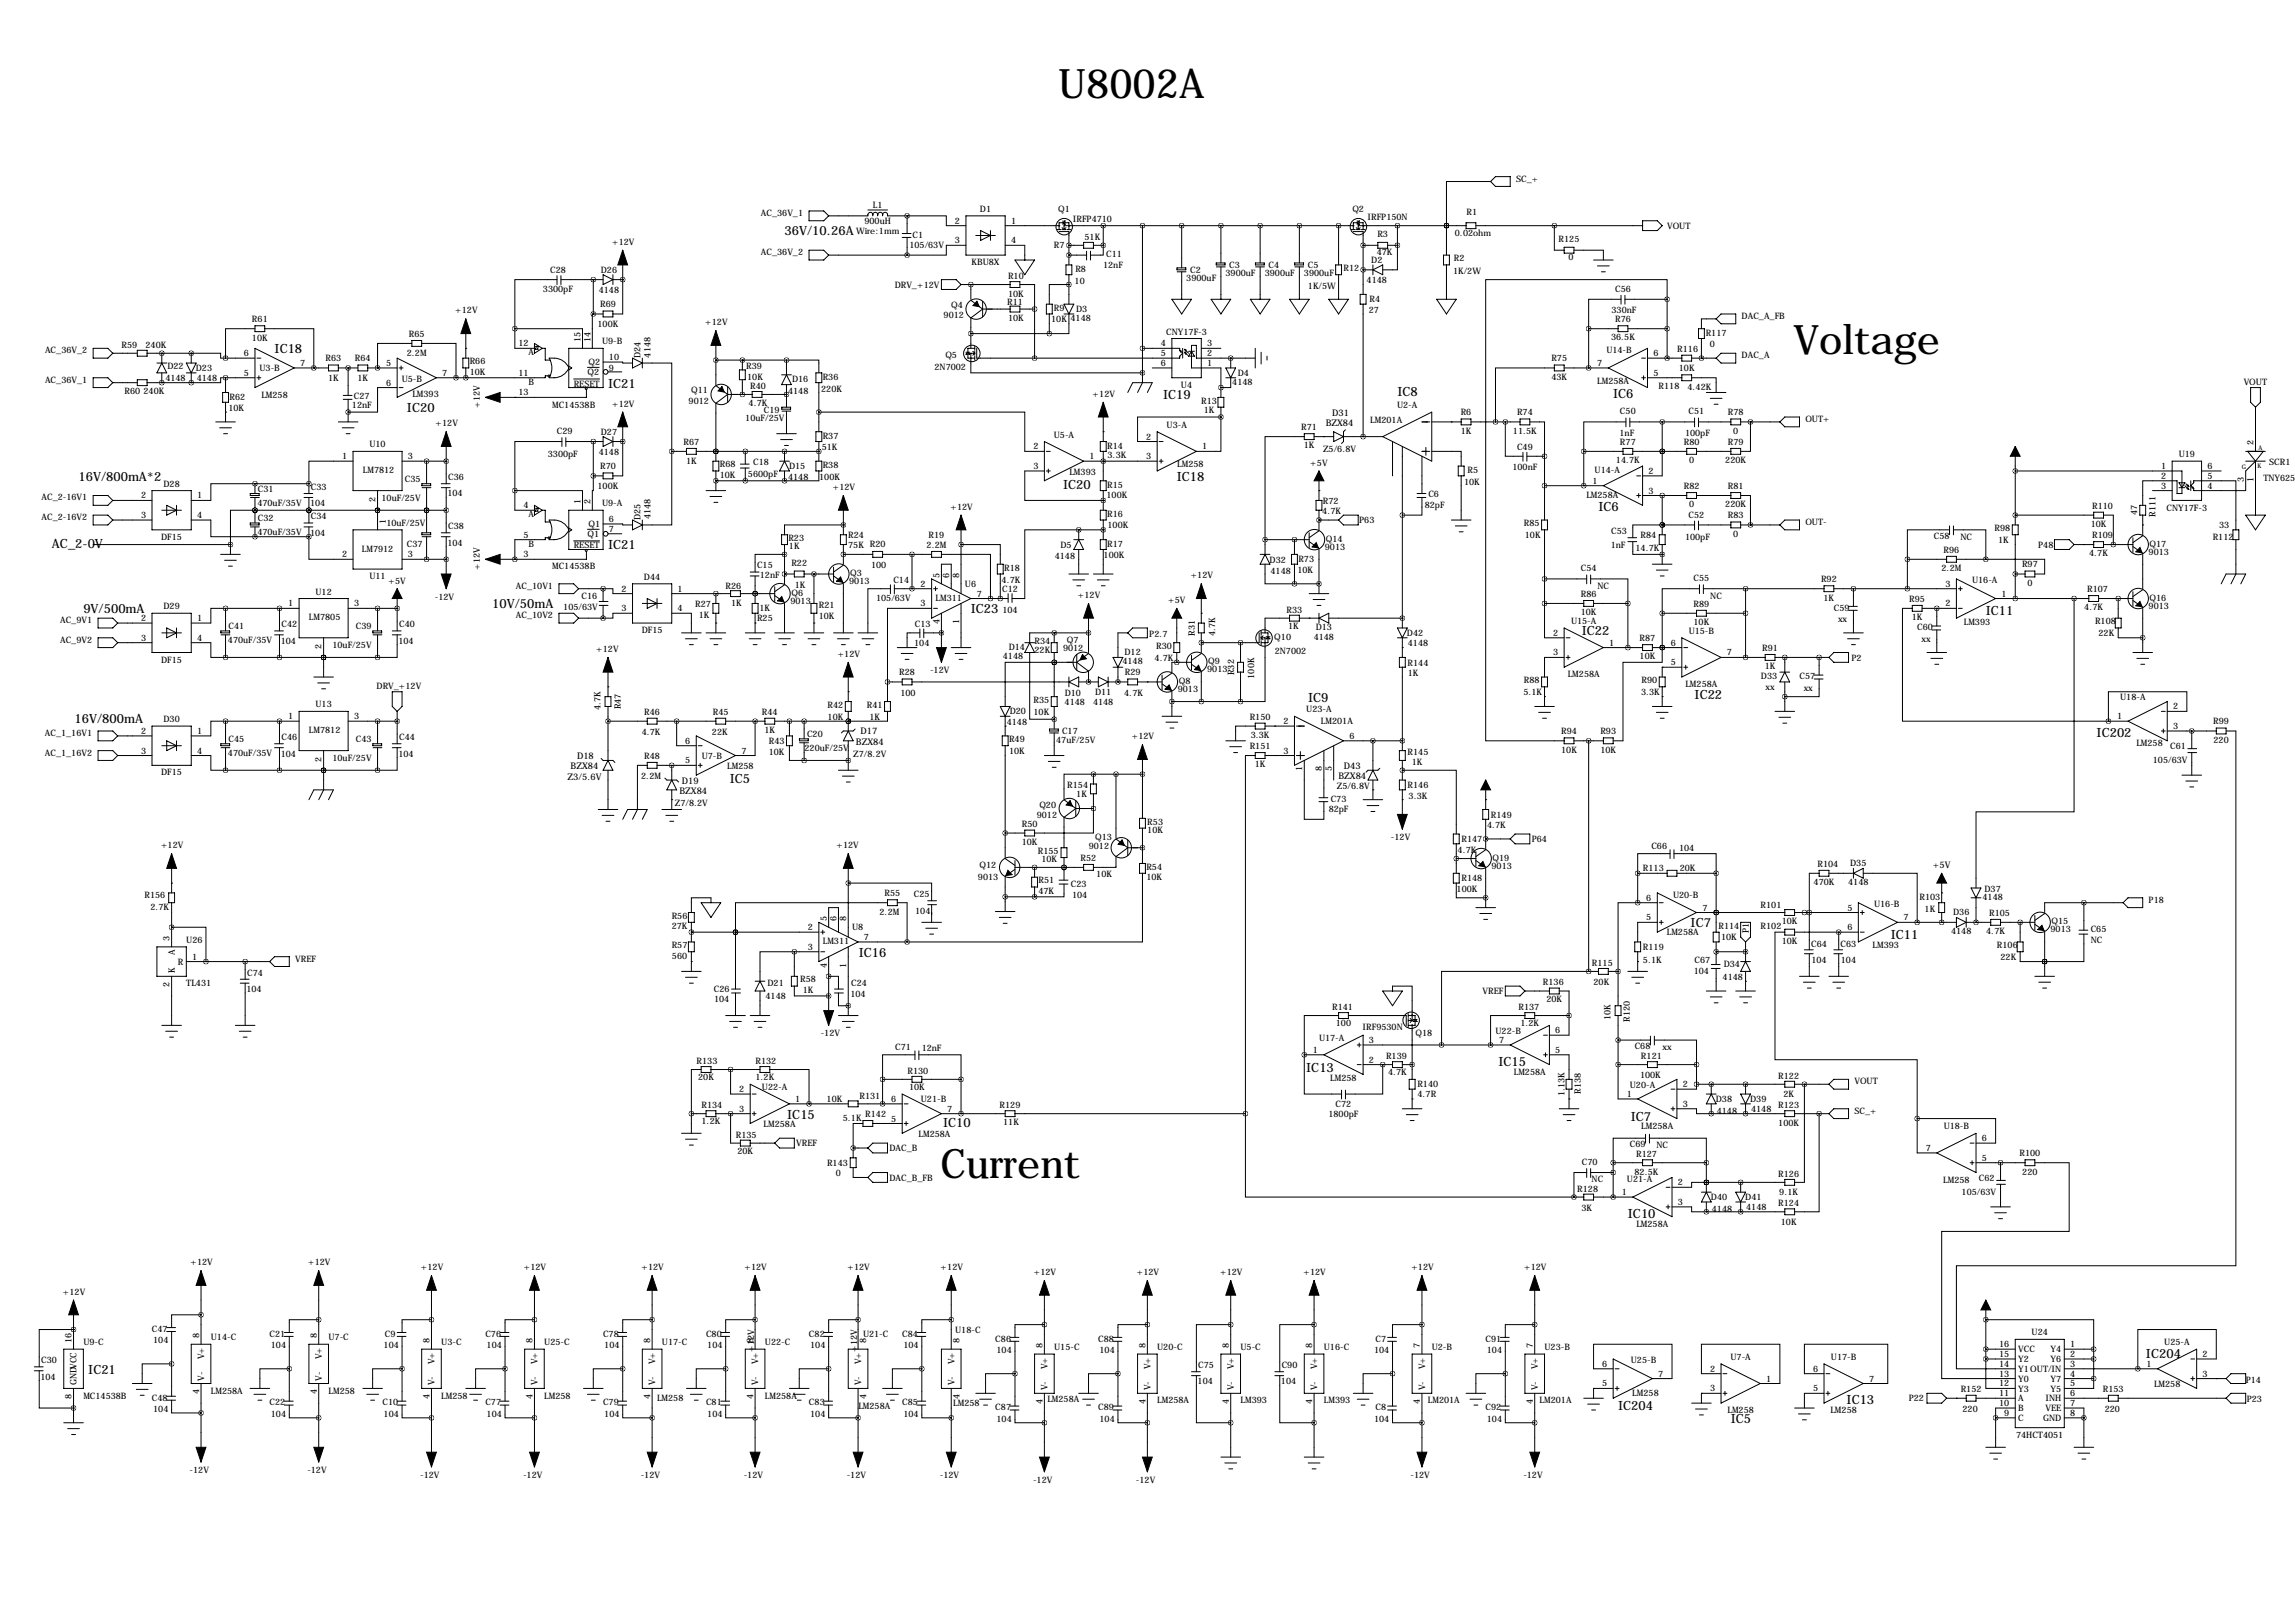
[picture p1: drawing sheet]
<svg xmlns="http://www.w3.org/2000/svg" width="594mm" height="419mm" viewBox="0 0 594 419" stroke-linecap="round" stroke-linejoin="round" font-family="sans-serif">
<defs><g id="words">
<g font-size="10.5">
<text x="274.1" y="25.4">U8002A</text>
<text x="464.6" y="91.7">Voltage</text>
<text x="243.6" y="305.1">Current</text>
</g>
<g font-size="3.3">
<text x="203.2" y="61">36V/10.26A</text>
<text x="71.1" y="91.4">IC18</text>
<text x="157.5" y="100.3">IC21</text>
<text x="105.4" y="106.7">IC20</text>
<text x="301.2" y="103.4">IC19</text>
<text x="362" y="102.6">IC8</text>
<text x="417.8" y="103.1">IC6</text>
<text x="20.3" y="124.5">16V/800mA*2</text>
<text x="304.8" y="124.5">IC18</text>
<text x="275.3" y="126.5">IC20</text>
<text x="414" y="132.3">IC6</text>
<text x="13.5" y="142">AC_2-0V</text>
<text x="157.5" y="142.2">IC21</text>
<text x="21.6" y="158.8">9V/500mA</text>
<text x="127.5" y="157.5">10V/50mA</text>
<text x="251.5" y="158.8">IC23</text>
<text x="514.4" y="159.3">IC11</text>
<text x="409.7" y="164.3">IC22</text>
<text x="338.8" y="181.6">IC9</text>
<text x="438.9" y="180.8">IC22</text>
<text x="19.3" y="187.2">16V/800mA</text>
<text x="543.1" y="190.8">IC202</text>
<text x="189" y="202.7">IC5</text>
<text x="437.9" y="240">IC7</text>
<text x="489.7" y="243.1">IC11</text>
<text x="222.4" y="247.6">IC16</text>
<text x="388.1" y="275.8">IC15</text>
<text x="338.3" y="277.6">IC13</text>
<text x="203.9" y="289.6">IC15</text>
<text x="244.3" y="291.8">IC10</text>
<text x="422.4" y="290.1">IC7</text>
<text x="421.6" y="315.2">IC10</text>
<text x="555.8" y="351.5">IC204</text>
<text x="22.9" y="355.6">IC21</text>
<text x="419.1" y="365">IC204</text>
<text x="478.3" y="363.5">IC13</text>
<text x="448.3" y="368.3">IC5</text>
</g>
<g font-size="2.4">
<text x="345" y="107.6">D31</text>
<text x="343.4" y="110.4">BZX84</text>
<text x="222.9" y="190.1">D17</text>
<text x="149.5" y="196.5">D18</text>
<text x="221.7" y="192.9">BZX84</text>
<text x="147" y="201.9">Z3/5.6V</text>
<text x="147.8" y="199">BZX84</text>
<text x="176.6" y="202.8">D19</text>
<text x="346.7" y="201.6">BZX84</text>
<text x="348.1" y="199">D43</text>
<text x="176" y="205.6">BZX84</text>
<text x="500.6" y="224.8">+5V</text>
</g>
<g font-size="2.3">
<text x="392.7" y="47">SC_+</text>
<text x="226.1" y="53.8">L1</text>
<text x="197.1" y="55.9">AC_36V_1</text>
<text x="223.9" y="58">900uH</text>
<text x="247.3" y="57.9">2</text>
<text x="253.8" y="54.9">D1</text>
<text x="261.9" y="57.9">1</text>
<text x="274.1" y="54.9">Q1</text>
<text x="277.9" y="57.5">IRFP4710</text>
<text x="350.3" y="54.9">Q2</text>
<text x="354.2" y="57">IRFP150N</text>
<text x="379.9" y="55.6">R1</text>
<text x="431.8" y="59.2">VOUT</text>
<text x="158.5" y="63.3">+12V</text>
<text x="221.7" y="60.5">Wire:1mm</text>
<text x="235.6" y="64.3">105/63V</text>
<text x="236.4" y="61.6">C1</text>
<text x="247.3" y="63">3</text>
<text x="261.9" y="63">4</text>
<text x="272.9" y="64.1">R7</text>
<text x="280.9" y="62.2">51K</text>
<text x="356.8" y="61.5">R3</text>
<text x="376.8" y="61">0.02ohm</text>
<text x="403.7" y="62.7">R125</text>
<text x="142.5" y="70.7">C28</text>
<text x="155.6" y="70.6">D26</text>
<text x="197.1" y="66">AC_36V_2</text>
<text x="251.6" y="68.7">KBU8X</text>
<text x="278.5" y="70.4">R8</text>
<text x="285.7" y="69.3">12nF</text>
<text x="286.5" y="66.6">C11</text>
<text x="308.2" y="70.6">C2</text>
<text x="317.4" y="71.5">3900uF</text>
<text x="318.4" y="69.3">C3</text>
<text x="327.6" y="71.5">3900uF</text>
<text x="328.6" y="69.3">C4</text>
<text x="337.7" y="71.5">3900uF</text>
<text x="338.7" y="69.3">C5</text>
<text x="348" y="70.2">R12</text>
<text x="355.2" y="68.1">D2</text>
<text x="356.6" y="66.1">47K</text>
<text x="376.4" y="70.9">1K/2W</text>
<text x="376.6" y="67.7">R2</text>
<text x="406.2" y="67.4">0</text>
<text x="140.6" y="75.7">3300pF</text>
<text x="155.1" y="75.8">4148</text>
<text x="231.7" y="74.7">DRV_+12V</text>
<text x="261.1" y="72.1">R10</text>
<text x="261.1" y="76.8">10K</text>
<text x="278.3" y="73.4">10</text>
<text x="307.3" y="72.7">3900uF</text>
<text x="338.8" y="74.9">1K/5W</text>
<text x="354" y="73.2">4148</text>
<text x="418.3" y="75.5">C56</text>
<text x="65.3" y="83.4">R61</text>
<text x="117.9" y="81.1">+12V</text>
<text x="155.4" y="79.6">R69</text>
<text x="244.4" y="82.4">9012</text>
<text x="246.4" y="79.8">Q4</text>
<text x="260.8" y="79">R11</text>
<text x="261.1" y="83.1">10K</text>
<text x="272.3" y="83.3">10K</text>
<text x="272.9" y="80.6">R9</text>
<text x="277.3" y="83.1">4148</text>
<text x="278.7" y="80.8">D3</text>
<text x="354.5" y="81">27</text>
<text x="354.7" y="78.1">R4</text>
<text x="417.4" y="81">330nF</text>
<text x="418.3" y="83.4">R76</text>
<text x="451.1" y="82.6">DAC_A_FB</text>
<text x="65.3" y="88.4">10K</text>
<text x="105.9" y="87.2">R65</text>
<text x="134.3" y="89.7">12</text>
<text x="150.4" y="88.6" transform="rotate(-90 150.4 88.6)">15</text>
<text x="152.9" y="88.6" transform="rotate(-90 152.9 88.6)">14</text>
<text x="154.8" y="84.6">100K</text>
<text x="156" y="89.2">U9-B</text>
<text x="182.7" y="84.2">+12V</text>
<text x="300.7" y="89.7">4</text>
<text x="302.1" y="86.6">CNY17F-3</text>
<text x="312.7" y="89.7">3</text>
<text x="417.3" y="88.1">36.5K</text>
<text x="441.8" y="87">R117</text>
<text x="442.8" y="89.9">0</text>
<text x="11.7" y="91.4">AC_36V_2</text>
<text x="31.5" y="90">R59</text>
<text x="37.7" y="90.2">240K</text>
<text x="43.4" y="95.6">D22</text>
<text x="63.2" y="92.2">6</text>
<text x="77.7" y="94.7">7</text>
<text x="84.3" y="93.6">R63</text>
<text x="91.9" y="93.6">R64</text>
<text x="100" y="94.7">5</text>
<text x="105.4" y="92.2">2.2M</text>
<text x="121.7" y="94.3">R66</text>
<text x="136.9" y="92">A</text>
<text x="152.4" y="94.5">Q2</text>
<text x="157.7" y="93.2">10</text>
<text x="157.7" y="95.9">9</text>
<text x="165.9" y="92.8" transform="rotate(-90 165.9 92.8)">D24</text>
<text x="168.5" y="92.6" transform="rotate(-90 168.5 92.6)">4148</text>
<text x="193.3" y="95.5">R39</text>
<text x="242" y="95.8">2N7002</text>
<text x="244.9" y="92.8">Q5</text>
<text x="300.7" y="94.7">6</text>
<text x="300.7" y="92.2">5</text>
<text x="312.7" y="94.7">1</text>
<text x="312.7" y="92.2">2</text>
<text x="401.8" y="93.6">R75</text>
<text x="413.7" y="94.7">7</text>
<text x="416.1" y="91.4">U14-B</text>
<text x="428.2" y="92.2">6</text>
<text x="434.4" y="91">R116</text>
<text x="451.1" y="92.7">DAC_A</text>
<text x="11.7" y="99.1">AC_36V_1</text>
<text x="32.2" y="101.9">R60</text>
<text x="42.8" y="98.6">4148</text>
<text x="50.7" y="96">D23</text>
<text x="51" y="98.6">4148</text>
<text x="63.2" y="97.3">5</text>
<text x="67.2" y="96">U3-B</text>
<text x="85" y="98.6">1K</text>
<text x="92.6" y="98.6">1K</text>
<text x="100" y="99.8">6</text>
<text x="104" y="98.9">U5-B</text>
<text x="114.6" y="97.3">7</text>
<text x="121.7" y="97">10K</text>
<text x="134.3" y="97.3">11</text>
<text x="136.9" y="99.6">B</text>
<text x="148.6" y="100.1">RESET</text>
<text x="152.2" y="97.1">Q2</text>
<text x="179" y="101.9">Q11</text>
<text x="193.5" y="98.4">10K</text>
<text x="194.3" y="100.7">R40</text>
<text x="205.2" y="98.9">D16</text>
<text x="212.7" y="101.3">220K</text>
<text x="213.1" y="98.4">R36</text>
<text x="305.9" y="100.4">U4</text>
<text x="319.2" y="99.7">4148</text>
<text x="320.6" y="97.3">D4</text>
<text x="401.8" y="98.3">43K</text>
<text x="413.7" y="99.4">LM258A</text>
<text x="428.2" y="97.3">5</text>
<text x="429.6" y="100.7">R118</text>
<text x="434.8" y="96">10K</text>
<text x="437.1" y="100.8">4.42K</text>
<text x="581.2" y="99.6">VOUT</text>
<text x="37.2" y="102.1">240K</text>
<text x="59.2" y="106.4">10K</text>
<text x="59.4" y="103.5">R62</text>
<text x="67.7" y="103">LM258</text>
<text x="91.2" y="105.7">12nF</text>
<text x="91.7" y="103.2">C27</text>
<text x="106.8" y="102.9">LM393</text>
<text x="124.3" y="105.6" transform="rotate(-90 124.3 105.6)">+12V</text>
<text x="134.3" y="102.4">13</text>
<text x="143" y="105.5">MC14538B</text>
<text x="158.5" y="105.3">+12V</text>
<text x="178.4" y="104.5">9012</text>
<text x="193.9" y="105.2">4.7K</text>
<text x="197.9" y="106.9">C19</text>
<text x="204.1" y="102.1">4148</text>
<text x="283" y="102.7">+12V</text>
<text x="311.1" y="104.5">R13</text>
<text x="311.8" y="106.9">1K</text>
<text x="361.9" y="105.7">U2-A</text>
<text x="378.3" y="107.5">R6</text>
<text x="392.9" y="107.5">R74</text>
<text x="419.6" y="107.3">C50</text>
<text x="437.4" y="107.3">C51</text>
<text x="447.5" y="107.5">R78</text>
<text x="112.8" y="110.3">+12V</text>
<text x="144.3" y="112.4">C29</text>
<text x="155.6" y="112.5">D27</text>
<text x="193" y="109.1">10uF/25V</text>
<text x="213.1" y="113.6">R37</text>
<text x="273" y="113.3">U5-A</text>
<text x="296.9" y="113.8">2</text>
<text x="302.2" y="110.7">U3-A</text>
<text x="337" y="111.3">R71</text>
<text x="354.9" y="109.6">LM201A</text>
<text x="378.3" y="112.3">1K</text>
<text x="391.9" y="112.3">11.5K</text>
<text x="419.5" y="112.8">1nF</text>
<text x="436.4" y="112.8">100pF</text>
<text x="448.9" y="112.3">0</text>
<text x="467.6" y="109.2">OUT+</text>
<text x="88.6" y="118.9">1</text>
<text x="95.7" y="115.8">U10</text>
<text x="105.7" y="118.9">3</text>
<text x="141.9" y="118.4">3300pF</text>
<text x="155.1" y="117.7">4148</text>
<text x="177" y="115.2">R67</text>
<text x="212.8" y="116.6">51K</text>
<text x="267.7" y="116.3">2</text>
<text x="282.2" y="118.9">1</text>
<text x="286.8" y="116.2">R14</text>
<text x="286.9" y="118.6">3.3K</text>
<text x="296.9" y="118.9">3</text>
<text x="311.4" y="116.3">1</text>
<text x="337.7" y="116.1">1K</text>
<text x="342.7" y="117.1">Z5/6.8V</text>
<text x="392.9" y="116.4">C49</text>
<text x="418.5" y="119.9">14.7K</text>
<text x="419.6" y="115.2">R77</text>
<text x="436.1" y="115.2">R80</text>
<text x="437.5" y="119.9">0</text>
<text x="446.9" y="119.9">220K</text>
<text x="447.5" y="115.2">R79</text>
<text x="564.3" y="118.4">U19</text>
<text x="583.7" y="115.3" transform="rotate(-90 583.7 115.3)">2</text>
<text x="42.3" y="126">D28</text>
<text x="94" y="122.5">LM7812</text>
<text x="104.9" y="124.7">C35</text>
<text x="116.1" y="124.3">C36</text>
<text x="155.4" y="121.5">R70</text>
<text x="177.7" y="120.1">1K</text>
<text x="186.4" y="121">R68</text>
<text x="186.4" y="123.7">10K</text>
<text x="193.7" y="123.4">5600pF</text>
<text x="195.1" y="120.5">C18</text>
<text x="204.1" y="124.2">4148</text>
<text x="204.4" y="121.5">D15</text>
<text x="212.2" y="124.2">100K</text>
<text x="213.1" y="121.2">R38</text>
<text x="267.7" y="121.4">3</text>
<text x="277" y="123">LM393</text>
<text x="304.9" y="121">LM258</text>
<text x="339.4" y="120.7">+5V</text>
<text x="379.2" y="125.5">10K</text>
<text x="380.1" y="122.5">R5</text>
<text x="391.7" y="121.7">100nF</text>
<text x="412.4" y="125.2">1</text>
<text x="413" y="122.4">U14-A</text>
<text x="427" y="122.7">2</text>
<text x="559.8" y="121.4">1</text>
<text x="559.8" y="124">2</text>
<text x="571.8" y="121.4">6</text>
<text x="571.8" y="124">5</text>
<text x="581.2" y="124.8" transform="rotate(-90 581.2 124.8)">3</text>
<text x="583.7" y="124.8" transform="rotate(-90 583.7 124.8)">1</text>
<text x="586.2" y="124.5">TNY625</text>
<text x="587.8" y="120.4">SCR1</text>
<text x="10.7" y="129.5">AC_2-16V1</text>
<text x="36.5" y="129">2</text>
<text x="51.1" y="129">1</text>
<text x="66.7" y="130.9">470uF/35V</text>
<text x="66.8" y="127.3">C31</text>
<text x="80.3" y="131.1">104</text>
<text x="80.5" y="126.8">C33</text>
<text x="97.3" y="129.8" transform="rotate(-90 97.3 129.8)">2</text>
<text x="98.8" y="129.6">10uF/25V</text>
<text x="115.9" y="128.5">104</text>
<text x="135.6" y="131.6">4</text>
<text x="150.4" y="130.6" transform="rotate(-90 150.4 130.6)">1</text>
<text x="152.9" y="130.6" transform="rotate(-90 152.9 130.6)">2</text>
<text x="154.8" y="126.5">100K</text>
<text x="156" y="131.1">U9-A</text>
<text x="215.7" y="126.8">+12V</text>
<text x="246.2" y="131.9">+12V</text>
<text x="286.6" y="129">100K</text>
<text x="286.8" y="126.3">R15</text>
<text x="342.6" y="130.4">R72</text>
<text x="369" y="131.6">82pF</text>
<text x="370" y="128.6">C6</text>
<text x="410.9" y="128.9">LM258A</text>
<text x="427" y="127.8">3</text>
<text x="436.1" y="126.6">R82</text>
<text x="437.5" y="131.3">0</text>
<text x="446.9" y="131.3">220K</text>
<text x="447.5" y="126.6">R81</text>
<text x="541.9" y="131.7">R110</text>
<text x="559.8" y="126.5">3</text>
<text x="571.8" y="126.5">4</text>
<text x="10.7" y="134.6">AC_2-16V2</text>
<text x="36.5" y="134.1">3</text>
<text x="51.1" y="134.1">4</text>
<text x="66.8" y="134.9">C32</text>
<text x="80.5" y="134.5">C34</text>
<text x="99.9" y="135.6" transform="rotate(-90 99.9 135.6)">1</text>
<text x="100.1" y="136.2">10uF/25V</text>
<text x="116.1" y="137">C38</text>
<text x="136.9" y="133.9">A</text>
<text x="152.4" y="136.4">Q1</text>
<text x="157.7" y="135.1">6</text>
<text x="157.7" y="137.8">7</text>
<text x="165.9" y="134.7" transform="rotate(-90 165.9 134.7)">D25</text>
<text x="168.5" y="134.5" transform="rotate(-90 168.5 134.5)">4148</text>
<text x="286.8" y="133.9">R16</text>
<text x="286.9" y="136.7">100K</text>
<text x="342.5" y="133.1">4.7K</text>
<text x="352" y="135.4">P63</text>
<text x="394.7" y="136.2">R85</text>
<text x="437.4" y="134.2">C52</text>
<text x="447.5" y="134.2">R83</text>
<text x="467.6" y="135.9">OUT-</text>
<text x="516.6" y="137.5">R98</text>
<text x="541.5" y="136.4">10K</text>
<text x="553.6" y="133.4" transform="rotate(-90 553.6 133.4)">47</text>
<text x="558.3" y="133.8" transform="rotate(-90 558.3 133.8)">R111</text>
<text x="561.1" y="132.2">CNY17F-3</text>
<text x="574.8" y="136.7">33</text>
<text x="41.7" y="139.8">DF15</text>
<text x="66.7" y="138.5">470uF/35V</text>
<text x="80.3" y="138.7">104</text>
<text x="93.7" y="143">LM7912</text>
<text x="105.4" y="141.5">C37</text>
<text x="115.9" y="141.2">104</text>
<text x="135.6" y="139.2">5</text>
<text x="136.9" y="141.5">B</text>
<text x="148.6" y="142">RESET</text>
<text x="152.2" y="139">Q1</text>
<text x="204.2" y="140">R23</text>
<text x="204.4" y="142.1">1K</text>
<text x="219.7" y="139.3">R24</text>
<text x="219.7" y="141.7">75K R20</text>
<text x="240" y="142">2.2M</text>
<text x="240.5" y="139.3">R19</text>
<text x="274.6" y="141.8">D5</text>
<text x="286.8" y="141.6">R17</text>
<text x="343.2" y="142.3">9013</text>
<text x="343.4" y="140.2">Q14</text>
<text x="395" y="139.2">10K</text>
<text x="417.2" y="142">1nF</text>
<text x="417.3" y="138.3">C53</text>
<text x="423.6" y="142.7">14.7K</text>
<text x="424.9" y="139.3">R84</text>
<text x="436.4" y="139.7">100pF</text>
<text x="448.9" y="138.9">0</text>
<text x="500.9" y="139.5">C58</text>
<text x="503.4" y="143.1">R96</text>
<text x="507.8" y="139.7">NC</text>
<text x="517.5" y="140.5">1K</text>
<text x="527.9" y="141.7">P48</text>
<text x="541.9" y="139.3">R109</text>
<text x="556.5" y="143.6">9013</text>
<text x="556.8" y="141.5">Q17</text>
<text x="573.1" y="139.7">R112</text>
<text x="88.6" y="144.3">2</text>
<text x="95.7" y="149.9">U11</text>
<text x="105.7" y="144.3">3</text>
<text x="124.3" y="147.5" transform="rotate(-90 124.3 147.5)">+12V</text>
<text x="135.6" y="144.3">3</text>
<text x="143" y="147.4">MC14538B</text>
<text x="196.1" y="147.2">C15</text>
<text x="196.8" y="149.6">12nF</text>
<text x="205" y="146.6">R22</text>
<text x="220.2" y="149.1">Q3</text>
<text x="225.6" y="147.1">100</text>
<text x="243.3" y="149.6" transform="rotate(-90 243.3 149.6)">5</text>
<text x="245.9" y="149.6" transform="rotate(-90 245.9 149.6)">6</text>
<text x="248.4" y="149.6" transform="rotate(-90 248.4 149.6)">8</text>
<text x="260.1" y="147.9">R18</text>
<text x="273.2" y="144.8">4148</text>
<text x="285.8" y="144.5">100K</text>
<text x="308.4" y="149.7">+12V</text>
<text x="328.9" y="145.6">D32</text>
<text x="329.1" y="148.6">4148</text>
<text x="336" y="148.3">10K</text>
<text x="336.3" y="145.4">R73</text>
<text x="409.4" y="147.9">C54</text>
<text x="502.9" y="147.8">2.2M</text>
<text x="523.7" y="146.9">R97</text>
<text x="541.1" y="144">4.7K</text>
<text x="81.7" y="153.9">U12</text>
<text x="100.6" y="151.1">+5V</text>
<text x="112.6" y="155.2">-12V</text>
<text x="133.6" y="152.4">AC_10V1</text>
<text x="150.6" y="155">C16</text>
<text x="161" y="153.2">2</text>
<text x="166.8" y="150.1">D44</text>
<text x="175.5" y="153.2">1</text>
<text x="187.9" y="152.4">R26</text>
<text x="205" y="154.2">Q6</text>
<text x="205.9" y="152.1">1K</text>
<text x="220" y="151.2">9013</text>
<text x="226.9" y="155.7">105/63V</text>
<text x="231.4" y="151">C14</text>
<text x="238.5" y="151.9">2</text>
<text x="242.3" y="155.5">LM311</text>
<text x="249.9" y="151.9">U6</text>
<text x="253" y="154.4">7</text>
<text x="259.4" y="150.9">4.7K</text>
<text x="259.6" y="153.2">C12</text>
<text x="279.2" y="154.8">+12V</text>
<text x="409.4" y="154.5">R86</text>
<text x="413.8" y="152.4">NC</text>
<text x="438.6" y="150.5">C55</text>
<text x="443" y="154.9">NC</text>
<text x="471.7" y="150.7">R92</text>
<text x="472.3" y="155.4">1K</text>
<text x="494.5" y="155.8">R95</text>
<text x="503.9" y="151.9">3</text>
<text x="510.8" y="151">U16-A</text>
<text x="518.4" y="154.4">1</text>
<text x="525.1" y="151.6">0</text>
<text x="540.6" y="153.3">R107</text>
<text x="556.8" y="155.4">Q16</text>
<text x="15.6" y="161.3">AC_9V1</text>
<text x="36.5" y="160.8">2</text>
<text x="42.3" y="157.7">D29</text>
<text x="51.1" y="160.8">1</text>
<text x="74.6" y="157">1</text>
<text x="80" y="160.6">LM7805</text>
<text x="91.7" y="157">3</text>
<text x="133.6" y="160">AC_10V2</text>
<text x="145.9" y="158">105/63V</text>
<text x="161" y="158.2">3</text>
<text x="175.5" y="158.2">4</text>
<text x="180.1" y="157.2">R27</text>
<text x="181" y="159.9">1K</text>
<text x="189.4" y="156.8">1K</text>
<text x="196.1" y="160.9">R25</text>
<text x="196.7" y="158.2">1K</text>
<text x="204.7" y="156.3">9013</text>
<text x="212.1" y="157.3">R21</text>
<text x="212.1" y="160.3">10K</text>
<text x="238.5" y="157">3</text>
<text x="243.3" y="161.6" transform="rotate(-90 243.3 161.6)">4</text>
<text x="248.4" y="161.6" transform="rotate(-90 248.4 161.6)">1</text>
<text x="259.6" y="158.6">104</text>
<text x="302.6" y="156.2">+5V</text>
<text x="333.2" y="158.8">R33</text>
<text x="406.9" y="161.5">U15-A</text>
<text x="409.4" y="159.3">10K</text>
<text x="438.6" y="157.1">R89</text>
<text x="438.6" y="161.8">10K</text>
<text x="475" y="158.1">C59</text>
<text x="476.1" y="161">xx</text>
<text x="495.2" y="160.5">1K</text>
<text x="503.9" y="157">2</text>
<text x="508.6" y="161.8">LM393</text>
<text x="539.9" y="158">4.7K</text>
<text x="542.6" y="161.6">R108</text>
<text x="556.5" y="157.6">9013</text>
<text x="15.6" y="166.4">AC_9V2</text>
<text x="36.5" y="165.9">3</text>
<text x="51.1" y="165.9">4</text>
<text x="59" y="166.5">470uF/35V</text>
<text x="59.2" y="162.8">C41</text>
<text x="72.7" y="166.6">104</text>
<text x="72.9" y="162.4">C42</text>
<text x="83.3" y="167.9" transform="rotate(-90 83.3 167.9)">2</text>
<text x="86.1" y="167.7">10uF/25V</text>
<text x="92.2" y="162.8">C39</text>
<text x="103.2" y="166.6">104</text>
<text x="103.4" y="162.4">C40</text>
<text x="166.2" y="163.9">DF15</text>
<text x="236.8" y="167.1">104</text>
<text x="237" y="162.4">C13</text>
<text x="268" y="166.7">R34</text>
<text x="276.4" y="166.4">Q7</text>
<text x="297.7" y="164.8">P2.7</text>
<text x="299.5" y="168">R30</text>
<text x="309.5" y="164.6" transform="rotate(-90 309.5 164.6)">R31</text>
<text x="314.7" y="164.7" transform="rotate(-90 314.7 164.7)">4.7K</text>
<text x="330.1" y="165.7">Q10</text>
<text x="333.6" y="162.9">1K</text>
<text x="340.3" y="165.6">4148</text>
<text x="340.8" y="163.2">D13</text>
<text x="364.4" y="164.6">D42</text>
<text x="364.6" y="167.2">4148</text>
<text x="402.3" y="164.6">2</text>
<text x="416.8" y="167.1">1</text>
<text x="424.7" y="166">R87</text>
<text x="432.8" y="167.1">6</text>
<text x="437.4" y="164.1">U15-B</text>
<text x="496.6" y="163.2">C60</text>
<text x="497.7" y="166.1">xx</text>
<text x="543.6" y="164.6">22K</text>
<text x="41.7" y="171.5">DF15</text>
<text x="154.4" y="168.8">+12V</text>
<text x="217" y="170">+12V</text>
<text x="259.7" y="170.7">4148</text>
<text x="261.3" y="168.2">D14</text>
<text x="268" y="169.2">22K</text>
<text x="275.3" y="168.5">9012</text>
<text x="290.7" y="171.8">4148</text>
<text x="291.3" y="169.7">D12</text>
<text x="299.1" y="171.2">4.7K</text>
<text x="312.9" y="172">Q9</text>
<text x="330.2" y="169.4">2N7002</text>
<text x="364.6" y="172.3">R144</text>
<text x="402.3" y="169.7">3</text>
<text x="424.7" y="170.7">10K</text>
<text x="432.8" y="172.2">5</text>
<text x="447.3" y="169.7">7</text>
<text x="456.4" y="168.5">R91</text>
<text x="457.1" y="173.2">1K</text>
<text x="479.6" y="171.2">P2</text>
<text x="97.5" y="178.3">DRV_+12V</text>
<text x="232.9" y="174.8">R28</text>
<text x="240.9" y="174.3">-12V</text>
<text x="283.6" y="179.9">D11</text>
<text x="291.3" y="174.8">R29</text>
<text x="305.1" y="179.2">9013</text>
<text x="305.3" y="177">Q8</text>
<text x="312.7" y="174.1">9013</text>
<text x="319.6" y="174.8" transform="rotate(-90 319.6 174.8)">R32</text>
<text x="324.9" y="175.7" transform="rotate(-90 324.9 175.7)">100K</text>
<text x="364.6" y="175">1K</text>
<text x="394.6" y="179.8">5.1K</text>
<text x="394.7" y="176.9">R88</text>
<text x="406.1" y="175.3">LM258A</text>
<text x="425" y="179.8">3.3K</text>
<text x="425.2" y="176.9">R90</text>
<text x="436.5" y="177.9">LM258A</text>
<text x="456.1" y="175.9">D33</text>
<text x="457.3" y="178.6">xx</text>
<text x="466.1" y="175.9">C57</text>
<text x="467.2" y="178.8">xx</text>
<text x="81.7" y="183.1">U13</text>
<text x="155.5" y="183.8" transform="rotate(-90 155.5 183.8)">4.7K</text>
<text x="160.8" y="183.7" transform="rotate(-90 160.8 183.7)">R47</text>
<text x="166.9" y="185">R46</text>
<text x="184.6" y="185">R45</text>
<text x="197.3" y="185">R44</text>
<text x="214.4" y="183.2">R42</text>
<text x="224.5" y="183.2">R41</text>
<text x="233.2" y="180.1">100</text>
<text x="261.5" y="184.9">D20</text>
<text x="267.7" y="182">R35</text>
<text x="267.7" y="185.2">10K</text>
<text x="275.7" y="182.5">4148</text>
<text x="275.8" y="180.1">D10</text>
<text x="283.1" y="182.6">4148</text>
<text x="291.2" y="180.1">4.7K</text>
<text x="338.3" y="184.4">U23-A</text>
<text x="549.2" y="181.1">U18-A</text>
<text x="562.9" y="183.6">2</text>
<text x="11.6" y="190.5">AC_1_16V1</text>
<text x="36.5" y="190">2</text>
<text x="42.3" y="186.9">D30</text>
<text x="51.1" y="190">1</text>
<text x="72.9" y="191.6">C46</text>
<text x="74.6" y="186.2">1</text>
<text x="80" y="189.8">LM7812</text>
<text x="91.7" y="186.2">3</text>
<text x="103.4" y="191.6">C44</text>
<text x="166.2" y="190.2">4.7K</text>
<text x="184.4" y="190.2">22K</text>
<text x="198" y="189.7">1K</text>
<text x="209" y="190.8">C20</text>
<text x="214.4" y="186.4">10K</text>
<text x="225.2" y="186.4">1K</text>
<text x="260.8" y="187.8">4148</text>
<text x="275.1" y="190">C17</text>
<text x="293.2" y="191.4">+12V</text>
<text x="323.7" y="186.3">R150</text>
<text x="324" y="191">3.3K</text>
<text x="332.4" y="187.5">2</text>
<text x="342.1" y="187.5">LM201A</text>
<text x="349.5" y="191.3">6</text>
<text x="404.4" y="190.1">R94</text>
<text x="414.5" y="190.1">R93</text>
<text x="548.3" y="186.2">1</text>
<text x="562.9" y="188.7">3</text>
<text x="573.3" y="187.5">R99</text>
<text x="11.6" y="195.6">AC_1_16V2</text>
<text x="36.5" y="195.1">3</text>
<text x="51.1" y="195.1">4</text>
<text x="59" y="195.7">470uF/35V</text>
<text x="59.2" y="192">C45</text>
<text x="72.7" y="195.8">104</text>
<text x="83.3" y="197.2" transform="rotate(-90 83.3 197.2)">2</text>
<text x="86.1" y="196.9">10uF/25V</text>
<text x="92.2" y="192">C43</text>
<text x="103.2" y="195.8">104</text>
<text x="166.9" y="196.4">R48</text>
<text x="177.5" y="192.5">6</text>
<text x="177.5" y="197.6">5</text>
<text x="181.8" y="196.6">U7-B</text>
<text x="192" y="195.1">7</text>
<text x="199.1" y="192.6">R43</text>
<text x="199.1" y="195.3">10K</text>
<text x="208.4" y="194.4">220uF/25V</text>
<text x="221" y="195.8">Z7/8.2V</text>
<text x="261.4" y="192.1">R49</text>
<text x="261.4" y="195.1">10K</text>
<text x="273.6" y="192.4">47uF/25V</text>
<text x="323.7" y="193.9">R151</text>
<text x="332.4" y="195.1">3</text>
<text x="364.6" y="195.4">R145</text>
<text x="404.4" y="194.8">10K</text>
<text x="414.5" y="194.8">10K</text>
<text x="553.3" y="193.1">LM258</text>
<text x="557.6" y="197.6">105/63V</text>
<text x="562.1" y="193.9">C61</text>
<text x="573.3" y="192.3">220</text>
<text x="41.7" y="200.7">DF15</text>
<text x="166.1" y="201.7">2.2M</text>
<text x="188.3" y="199">LM258</text>
<text x="276.4" y="204">R154</text>
<text x="325" y="198.6">1K</text>
<text x="337.3" y="199.7" transform="rotate(-90 337.3 199.7)">1</text>
<text x="342.4" y="199.7" transform="rotate(-90 342.4 199.7)">8</text>
<text x="344.9" y="199.7" transform="rotate(-90 344.9 199.7)">5</text>
<text x="365.6" y="198.1">1K</text>
<text x="174.8" y="208.5">Z7/8.2V</text>
<text x="269.2" y="209">Q20</text>
<text x="278.8" y="206.3">1K</text>
<text x="344.7" y="207.6">C73</text>
<text x="346.2" y="204.2">Z5/6.8V</text>
<text x="364.6" y="204.1">R146</text>
<text x="364.8" y="206.8">3.3K</text>
<text x="264.7" y="214">R50</text>
<text x="268.5" y="211.7">9012</text>
<text x="297.2" y="213.6">R53</text>
<text x="297.2" y="215.7">10K</text>
<text x="344.1" y="210.3">82pF</text>
<text x="385.2" y="214.4">4.7K</text>
<text x="386.2" y="211.7">R149</text>
<text x="41.7" y="219.6">+12V</text>
<text x="216.7" y="219.6">+12V</text>
<text x="264.7" y="218.7">10K</text>
<text x="268.8" y="221">R155</text>
<text x="282" y="219.8">9012</text>
<text x="283.7" y="217.4">Q13</text>
<text x="360.3" y="217.5">-12V</text>
<text x="377.5" y="220.7">4.7K</text>
<text x="378.6" y="218">R147</text>
<text x="396.7" y="217.9">P64</text>
<text x="427.7" y="219.8">C66</text>
<text x="434.9" y="220.2">104</text>
<text x="253.3" y="227.9">9013</text>
<text x="253.7" y="224.8">Q12</text>
<text x="269.7" y="223.1">10K</text>
<text x="279.9" y="222.8">R52</text>
<text x="284" y="227.1">10K</text>
<text x="296.9" y="225.1">R54</text>
<text x="296.9" y="227.8">10K</text>
<text x="386.3" y="224.9">9013</text>
<text x="386.6" y="222.8">Q19</text>
<text x="425.5" y="225.4">R113</text>
<text x="435.1" y="225.6">20K</text>
<text x="470.8" y="224.4">R104</text>
<text x="479.2" y="224.3">D35</text>
<text x="37.4" y="232.5">R156</text>
<text x="229.1" y="232">R55</text>
<text x="236.7" y="232.2">C25</text>
<text x="269" y="228.7">R51</text>
<text x="269" y="231.4">47K</text>
<text x="277.4" y="229.7">C23</text>
<text x="277.7" y="232.4">104</text>
<text x="377.3" y="230.9">100K</text>
<text x="378.6" y="228.2">R148</text>
<text x="426.4" y="233.2">6</text>
<text x="433.3" y="232.4">U20-B</text>
<text x="469.7" y="229.1">470K</text>
<text x="478.7" y="229.2">4148</text>
<text x="497.2" y="233">R103</text>
<text x="513.5" y="233">4148</text>
<text x="514" y="230.9">D37</text>
<text x="556.5" y="233.7">P18</text>
<text x="39" y="235.5">2.7K</text>
<text x="174" y="237.8">R56</text>
<text x="214.1" y="238.5" transform="rotate(-90 214.1 238.5)">5</text>
<text x="216.7" y="238.5" transform="rotate(-90 216.7 238.5)">6</text>
<text x="219.2" y="238.5" transform="rotate(-90 219.2 238.5)">8</text>
<text x="227.8" y="237">2.2M</text>
<text x="237" y="236.5">104</text>
<text x="426.4" y="238.3">5</text>
<text x="440.9" y="235.7">7</text>
<text x="456" y="235">R101</text>
<text x="461.5" y="239.3">10K</text>
<text x="478.5" y="235.7">5</text>
<text x="485.4" y="234.8">U16-B</text>
<text x="493" y="238.3">7</text>
<text x="498.5" y="236">1K</text>
<text x="505.9" y="237">D36</text>
<text x="515.2" y="237.1">R105</text>
<text x="531.4" y="239.3">Q15</text>
<text x="43.9" y="243.6" transform="rotate(-90 43.9 243.6)">3</text>
<text x="48.3" y="244.1">U26</text>
<text x="174" y="240.5">27K</text>
<text x="174" y="245.5">R57</text>
<text x="209.2" y="240.8">2</text>
<text x="209.2" y="245.9">3</text>
<text x="213.1" y="244.4">LM311</text>
<text x="220.7" y="240.8">U8</text>
<text x="223.8" y="243.3">7</text>
<text x="425.5" y="246">R119</text>
<text x="431.7" y="242.2">LM258A</text>
<text x="445.1" y="240.5">R114</text>
<text x="445.8" y="243.4">10K</text>
<text x="453" y="241.6" transform="rotate(-90 453 241.6)">P1</text>
<text x="456" y="240.4">R102</text>
<text x="461.5" y="244.3">10K</text>
<text x="469.1" y="245.2">C64</text>
<text x="476.7" y="245.2">C63</text>
<text x="478.5" y="240.8">6</text>
<text x="485" y="245.4">LM393</text>
<text x="505.4" y="241.9">4148</text>
<text x="514.5" y="241.8">4.7K</text>
<text x="517.2" y="245.5">R106</text>
<text x="531.1" y="241.4">9013</text>
<text x="541.5" y="241.4">C65</text>
<text x="541.5" y="244.1">NC</text>
<text x="45.3" y="252" transform="rotate(-90 45.3 252)">K</text>
<text x="45.3" y="247.3" transform="rotate(-90 45.3 247.3)">A</text>
<text x="46" y="249.7">R</text>
<text x="49.8" y="248.4">1</text>
<text x="76.5" y="248.9">VREF</text>
<text x="174" y="248.2">560</text>
<text x="214.1" y="250.5" transform="rotate(-90 214.1 250.5)">4</text>
<text x="219.2" y="250.5" transform="rotate(-90 219.2 250.5)">1</text>
<text x="412.3" y="250">R115</text>
<text x="425.6" y="249.2">5.1K</text>
<text x="438.9" y="249.3">C67</text>
<text x="446.5" y="250.3">D34</text>
<text x="469.2" y="249.2">104</text>
<text x="476.8" y="249.2">104</text>
<text x="518.2" y="248.4">22K</text>
<text x="43.9" y="255.6" transform="rotate(-90 43.9 255.6)">2</text>
<text x="48.3" y="255.4">TL431</text>
<text x="63.8" y="256.8">104</text>
<text x="64" y="252.6">C74</text>
<text x="184.9" y="256.9">C26</text>
<text x="198.8" y="255.4">D21</text>
<text x="207.3" y="254.1">R58</text>
<text x="207.9" y="257">1K</text>
<text x="220.5" y="255.4">C24</text>
<text x="384" y="257.3">VREF</text>
<text x="399.6" y="255.1">R136</text>
<text x="412.7" y="255">20K</text>
<text x="438.7" y="252.2">104</text>
<text x="446.2" y="253.7">4148</text>
<text x="185" y="259.3">104</text>
<text x="198.3" y="258.6">4148</text>
<text x="220.3" y="258.1">104</text>
<text x="345" y="261.5">R141</text>
<text x="393.3" y="261.5">R137</text>
<text x="400.5" y="259.3">20K</text>
<text x="212.6" y="268.3">-12V</text>
<text x="341.6" y="269.6">U17-A</text>
<text x="346" y="265.7">100</text>
<text x="352.9" y="266.5">IRF9530N</text>
<text x="366.6" y="268.2">Q18</text>
<text x="387.4" y="267.7">U22-B</text>
<text x="393.8" y="265.7">1.2K</text>
<text x="402.8" y="267.5">6</text>
<text x="417.2" y="264.2" transform="rotate(-90 417.2 264.2)">10K</text>
<text x="422.1" y="264.6" transform="rotate(-90 422.1 264.6)">R120</text>
<text x="180.4" y="275.4">R133</text>
<text x="195.7" y="275.4">R132</text>
<text x="231.9" y="271.9">C71</text>
<text x="238.7" y="272">12nF</text>
<text x="340.1" y="272.5">1</text>
<text x="354.6" y="275.1">2</text>
<text x="354.6" y="270">3</text>
<text x="359" y="274.2">R139</text>
<text x="388.3" y="270">7</text>
<text x="402.8" y="272.5">5</text>
<text x="423.4" y="271.6">C68</text>
<text x="425" y="274.2">R121</text>
<text x="430.6" y="271.8">xx</text>
<text x="180.8" y="279.7">20K</text>
<text x="195.7" y="279.7">1.2K</text>
<text x="235" y="278">R130</text>
<text x="344.6" y="279.9">LM258</text>
<text x="359.5" y="278.4">4.7K</text>
<text x="367.1" y="281.4">R140</text>
<text x="392.1" y="278.2">LM258A</text>
<text x="422.2" y="281.7">U20-A</text>
<text x="424.8" y="279.1">100K</text>
<text x="435.9" y="281.4">2</text>
<text x="460.6" y="279.2">R122</text>
<text x="480.3" y="280.7">VOUT</text>
<text x="181.7" y="286.9">R134</text>
<text x="191.5" y="282.7">2</text>
<text x="191.5" y="287.8">3</text>
<text x="197.4" y="282.2">U22-A</text>
<text x="206" y="285.2">1</text>
<text x="214.1" y="285.2">10K</text>
<text x="222.6" y="284.6">R131</text>
<text x="230.8" y="285.2">6</text>
<text x="235.4" y="282.2">10K</text>
<text x="238.5" y="285.2">U21-B</text>
<text x="245.4" y="287.8">7</text>
<text x="258.9" y="286.8">R129</text>
<text x="345.9" y="286.6">C72</text>
<text x="367.1" y="284.1">4.7R</text>
<text x="405.2" y="283.8" transform="rotate(-90 405.2 283.8)">1.13K</text>
<text x="409.4" y="283.1" transform="rotate(-90 409.4 283.1)">R138</text>
<text x="421.3" y="284">1</text>
<text x="435.9" y="286.5">3</text>
<text x="444.4" y="285.3">D38</text>
<text x="453.3" y="285.2">D39</text>
<text x="453.5" y="287.9">4148</text>
<text x="460.6" y="286.9">R123</text>
<text x="461.9" y="284">2K</text>
<text x="181.7" y="291.1">1.2K</text>
<text x="197.8" y="291.7">LM258A</text>
<text x="218.3" y="290.1">5.1K</text>
<text x="224.1" y="289.1">R142</text>
<text x="230.8" y="290.3">5</text>
<text x="259.8" y="291.2">11K</text>
<text x="344.1" y="289.1">1800pF</text>
<text x="425.1" y="292.2">LM258A</text>
<text x="444.7" y="288.3">4148</text>
<text x="460.6" y="291.6">100K</text>
<text x="480.3" y="288.3">SC_+</text>
<text x="503.4" y="292.4">U18-B</text>
<text x="190.6" y="294.5">R135</text>
<text x="191" y="298.7">20K</text>
<text x="206.2" y="296.7">VREF</text>
<text x="230.4" y="297.9">DAC_B</text>
<text x="237.9" y="294.2">LM258A</text>
<text x="422.1" y="297">C69</text>
<text x="423.8" y="299.6">R127</text>
<text x="429" y="297.2">NC</text>
<text x="498.8" y="297.9">7</text>
<text x="513.3" y="295.4">6</text>
<text x="523.1" y="299.3">R100</text>
<text x="214.2" y="301.8">R143</text>
<text x="216.5" y="304.4">0</text>
<text x="230.4" y="305.8">DAC_B_FB</text>
<text x="409.7" y="301.6">C70</text>
<text x="423.4" y="304.3">82.5K</text>
<text x="460.6" y="304.6">R126</text>
<text x="512.6" y="305.7">C62</text>
<text x="513.3" y="300.5">5</text>
<text x="523.8" y="304">220</text>
<text x="408.5" y="308.4">R128</text>
<text x="412.3" y="306.1">NC</text>
<text x="420.1" y="309.4">1</text>
<text x="421.4" y="306.1">U21-A</text>
<text x="434.6" y="306.8">2</text>
<text x="434.6" y="311.9">3</text>
<text x="443.2" y="310.7">D40</text>
<text x="452" y="310.6">D41</text>
<text x="460.9" y="309.4">9.1K</text>
<text x="503.3" y="306.2">LM258</text>
<text x="508.1" y="309.4">105/63V</text>
<text x="409.6" y="313.4">3K</text>
<text x="423.8" y="317.6">LM258A</text>
<text x="443.4" y="313.7">4148</text>
<text x="452.3" y="313.3">4148</text>
<text x="460.6" y="312.3">R124</text>
<text x="461.3" y="317">10K</text>
<text x="49.3" y="327.5">+12V</text>
<text x="79.8" y="327.5">+12V</text>
<text x="109" y="328.8">+12V</text>
<text x="135.7" y="328.8">+12V</text>
<text x="166.2" y="328.8">+12V</text>
<text x="192.8" y="328.8">+12V</text>
<text x="219.5" y="328.8">+12V</text>
<text x="243.6" y="328.8">+12V</text>
<text x="365.6" y="328.8">+12V</text>
<text x="394.8" y="328.8">+12V</text>
<text x="16.3" y="335.1">+12V</text>
<text x="267.8" y="330">+12V</text>
<text x="294.4" y="330">+12V</text>
<text x="316" y="330">+12V</text>
<text x="337.6" y="330">+12V</text>
<text x="18.5" y="347.7" transform="rotate(-90 18.5 347.7)">16</text>
<text x="39.4" y="344.8">C47</text>
<text x="39.7" y="347.7">104</text>
<text x="51.6" y="346.5" transform="rotate(-90 51.6 346.5)">8</text>
<text x="54.6" y="347">U14-C</text>
<text x="69.8" y="346">C21</text>
<text x="82" y="346.5" transform="rotate(-90 82 346.5)">8</text>
<text x="85.1" y="347">U7-C</text>
<text x="99.7" y="346">C9</text>
<text x="111.3" y="347.7" transform="rotate(-90 111.3 347.7)">8</text>
<text x="125.7" y="346">C76</text>
<text x="137.9" y="347.7" transform="rotate(-90 137.9 347.7)">8</text>
<text x="156.2" y="346">C78</text>
<text x="168.4" y="347.7" transform="rotate(-90 168.4 347.7)">8</text>
<text x="182.9" y="346">C80</text>
<text x="195.1" y="347.7" transform="rotate(-90 195.1 347.7)">8</text>
<text x="209.5" y="346">C82</text>
<text x="223.5" y="346.2">U21-C</text>
<text x="224.4" y="347.7" transform="rotate(-90 224.4 347.7)">8</text>
<text x="233.7" y="346">C84</text>
<text x="247.4" y="345.2">U18-C</text>
<text x="248.5" y="347.7" transform="rotate(-90 248.5 347.7)">8</text>
<text x="257.8" y="347.3">C86</text>
<text x="284.5" y="347.3">C88</text>
<text x="356.2" y="347.3">C7</text>
<text x="384.8" y="347.3">C91</text>
<text x="526.2" y="345.7">U24</text>
<text x="10.7" y="352.9">C30</text>
<text x="21.6" y="348.2">U9-C</text>
<text x="52.9" y="351.9" transform="rotate(-90 52.9 351.9)">V+</text>
<text x="70.2" y="349">104</text>
<text x="83.4" y="351.9" transform="rotate(-90 83.4 351.9)">V+</text>
<text x="99.4" y="349">104</text>
<text x="112.6" y="353.2" transform="rotate(-90 112.6 353.2)">V+</text>
<text x="114.3" y="348.2">U3-C</text>
<text x="126" y="349">104</text>
<text x="139.2" y="353.2" transform="rotate(-90 139.2 353.2)">V+</text>
<text x="141" y="348.2">U25-C</text>
<text x="156.5" y="349">104</text>
<text x="169.7" y="353.2" transform="rotate(-90 169.7 353.2)">V+</text>
<text x="171.4" y="348.2">U17-C</text>
<text x="183.2" y="349">104</text>
<text x="195.3" y="350" transform="rotate(-90 195.3 350)">+12V</text>
<text x="196.4" y="353.2" transform="rotate(-90 196.4 353.2)">V+</text>
<text x="198.1" y="348.2">U22-C</text>
<text x="209.9" y="349">104</text>
<text x="222" y="350" transform="rotate(-90 222 350)">+12V</text>
<text x="223.1" y="353.2" transform="rotate(-90 223.1 353.2)">V+</text>
<text x="234" y="349">104</text>
<text x="247.2" y="353.2" transform="rotate(-90 247.2 353.2)">V+</text>
<text x="258.1" y="350.3">104</text>
<text x="270" y="349" transform="rotate(-90 270 349)">8</text>
<text x="273.1" y="349.5">U15-C</text>
<text x="284.8" y="350.3">104</text>
<text x="296.7" y="349" transform="rotate(-90 296.7 349)">8</text>
<text x="299.7" y="349.5">U20-C</text>
<text x="318.3" y="349" transform="rotate(-90 318.3 349)">8</text>
<text x="321.3" y="349.5">U5-C</text>
<text x="339.9" y="349" transform="rotate(-90 339.9 349)">8</text>
<text x="342.9" y="349.5">U16-C</text>
<text x="355.9" y="350.3">104</text>
<text x="367.8" y="349" transform="rotate(-90 367.8 349)">7</text>
<text x="370.8" y="349.5">U2-B</text>
<text x="385.1" y="350.3">104</text>
<text x="397" y="349" transform="rotate(-90 397 349)">7</text>
<text x="400.1" y="349.5">U23-B</text>
<text x="415" y="353.8">6</text>
<text x="422.4" y="352.8">U25-B</text>
<text x="448.2" y="352">U7-A</text>
<text x="474.2" y="352">U17-B</text>
<text x="517.8" y="348.7">16</text>
<text x="517.8" y="351.3">15</text>
<text x="517.8" y="353.8">14</text>
<text x="522.7" y="350.1">VCC</text>
<text x="522.7" y="352.6">Y2</text>
<text x="531.1" y="350.1">Y4</text>
<text x="531.1" y="352.6">Y6</text>
<text x="536.2" y="348.7">1</text>
<text x="536.2" y="351.3">2</text>
<text x="536.2" y="353.8">3</text>
<text x="556" y="353.8">1</text>
<text x="560.6" y="348.2">U25-A</text>
<text x="570.5" y="351.3">2</text>
<text x="10.5" y="357.1">104</text>
<text x="19.9" y="358.6" transform="rotate(-90 19.9 358.6)">GNDVCC</text>
<text x="52.9" y="357.4" transform="rotate(-90 52.9 357.4)">V-</text>
<text x="83.4" y="357.4" transform="rotate(-90 83.4 357.4)">V-</text>
<text x="112.6" y="358.6" transform="rotate(-90 112.6 358.6)">V-</text>
<text x="139.2" y="358.6" transform="rotate(-90 139.2 358.6)">V-</text>
<text x="169.7" y="358.6" transform="rotate(-90 169.7 358.6)">V-</text>
<text x="196.4" y="358.6" transform="rotate(-90 196.4 358.6)">V-</text>
<text x="223.1" y="358.6" transform="rotate(-90 223.1 358.6)">V-</text>
<text x="247.2" y="358.6" transform="rotate(-90 247.2 358.6)">V-</text>
<text x="271.3" y="359.9" transform="rotate(-90 271.3 359.9)">V-</text>
<text x="271.3" y="354.4" transform="rotate(-90 271.3 354.4)">V+</text>
<text x="298" y="359.9" transform="rotate(-90 298 359.9)">V-</text>
<text x="298" y="354.4" transform="rotate(-90 298 354.4)">V+</text>
<text x="310.2" y="358.4">104</text>
<text x="310.4" y="354.2">C75</text>
<text x="319.6" y="359.9" transform="rotate(-90 319.6 359.9)">V-</text>
<text x="319.6" y="354.4" transform="rotate(-90 319.6 354.4)">V+</text>
<text x="331.8" y="358.4">104</text>
<text x="332" y="354.2">C90</text>
<text x="341.2" y="359.9" transform="rotate(-90 341.2 359.9)">V-</text>
<text x="341.2" y="354.4" transform="rotate(-90 341.2 354.4)">V+</text>
<text x="369.1" y="359.9" transform="rotate(-90 369.1 359.9)">V-</text>
<text x="369.1" y="354.4" transform="rotate(-90 369.1 354.4)">V+</text>
<text x="398.3" y="359.9" transform="rotate(-90 398.3 359.9)">V-</text>
<text x="398.3" y="354.4" transform="rotate(-90 398.3 354.4)">V+</text>
<text x="415" y="358.9">5</text>
<text x="429.5" y="356.4">7</text>
<text x="442.9" y="355.1">2</text>
<text x="457.5" y="357.6">1</text>
<text x="469.6" y="355.1">6</text>
<text x="484.1" y="357.6">7</text>
<text x="517.8" y="356.4">13</text>
<text x="517.8" y="358.9">12</text>
<text x="522.7" y="355.1">Y1OUT/IN</text>
<text x="522.7" y="357.7">Y0</text>
<text x="531.1" y="357.7">Y7</text>
<text x="536.2" y="356.4">4</text>
<text x="536.2" y="358.9">5</text>
<text x="557.9" y="359">LM258</text>
<text x="570.5" y="356.4">3</text>
<text x="581.7" y="357.9">P14</text>
<text x="18.5" y="362.3" transform="rotate(-90 18.5 362.3)">8</text>
<text x="21.6" y="362">MC14538B</text>
<text x="39.4" y="362.5">C48</text>
<text x="39.7" y="365.5">104</text>
<text x="51.6" y="361" transform="rotate(-90 51.6 361)">4</text>
<text x="54.6" y="360.8">LM258A</text>
<text x="69.8" y="363.8">C22</text>
<text x="82" y="361" transform="rotate(-90 82 361)">4</text>
<text x="85.1" y="360.8">LM258</text>
<text x="99" y="363.8">C10</text>
<text x="111.3" y="362.3" transform="rotate(-90 111.3 362.3)">4</text>
<text x="114.3" y="362">LM258</text>
<text x="125.7" y="363.8">C77</text>
<text x="137.9" y="362.3" transform="rotate(-90 137.9 362.3)">4</text>
<text x="141" y="362">LM258</text>
<text x="156.2" y="363.8">C79</text>
<text x="168.4" y="362.3" transform="rotate(-90 168.4 362.3)">4</text>
<text x="170.2" y="362.5">LM258</text>
<text x="182.9" y="363.8">C81</text>
<text x="195.1" y="362.3" transform="rotate(-90 195.1 362.3)">4</text>
<text x="198.1" y="362">LM258A</text>
<text x="209.5" y="363.8">C83</text>
<text x="222.3" y="364.8">LM258A</text>
<text x="224.4" y="362.3" transform="rotate(-90 224.4 362.3)">4</text>
<text x="233.7" y="363.8">C85</text>
<text x="246.9" y="364.1">LM258</text>
<text x="248.5" y="362.3" transform="rotate(-90 248.5 362.3)">4</text>
<text x="257.8" y="365.1">C87</text>
<text x="270" y="363.5" transform="rotate(-90 270 363.5)">4</text>
<text x="271.3" y="362.8">LM258A</text>
<text x="284.5" y="365.1">C89</text>
<text x="296.7" y="363.5" transform="rotate(-90 296.7 363.5)">4</text>
<text x="299.7" y="363.3">LM258A</text>
<text x="318.3" y="363.5" transform="rotate(-90 318.3 363.5)">4</text>
<text x="321.3" y="363.3">LM393</text>
<text x="339.9" y="363.5" transform="rotate(-90 339.9 363.5)">4</text>
<text x="342.9" y="363.3">LM393</text>
<text x="356.2" y="365.1">C8</text>
<text x="367.8" y="363.5" transform="rotate(-90 367.8 363.5)">4</text>
<text x="369.8" y="363.3">LM201A</text>
<text x="384.8" y="365.1">C92</text>
<text x="397" y="363.5" transform="rotate(-90 397 363.5)">4</text>
<text x="398.8" y="363.3">LM201A</text>
<text x="422.8" y="361.3">LM258</text>
<text x="442.9" y="360.2">3</text>
<text x="447.4" y="365.8">LM258</text>
<text x="469.6" y="360.2">5</text>
<text x="474.1" y="365.8">LM258</text>
<text x="494.4" y="362.7">P22</text>
<text x="507.8" y="360.3">R152</text>
<text x="508.3" y="365.5">220</text>
<text x="517.8" y="361.4">11</text>
<text x="517.8" y="364">10</text>
<text x="522.7" y="360.2">Y3</text>
<text x="522.7" y="362.8">A</text>
<text x="522.7" y="365.3">B</text>
<text x="529.8" y="362.8">INH</text>
<text x="529.8" y="365.3">VEE</text>
<text x="531.1" y="360.2">Y5</text>
<text x="536.2" y="361.4">6</text>
<text x="536.2" y="364">7</text>
<text x="544.7" y="360.3">R153</text>
<text x="545.1" y="365.5">220</text>
<text x="581.9" y="363">P23</text>
<text x="70.2" y="366.8">104</text>
<text x="99.4" y="366.8">104</text>
<text x="126" y="366.8">104</text>
<text x="156.5" y="366.8">104</text>
<text x="183.2" y="366.8">104</text>
<text x="209.9" y="366.8">104</text>
<text x="234" y="366.8">104</text>
<text x="258.1" y="368">104</text>
<text x="284.8" y="368">104</text>
<text x="355.9" y="368">104</text>
<text x="385.1" y="368">104</text>
<text x="519.1" y="366.5">9</text>
<text x="522.7" y="367.8">C</text>
<text x="529.2" y="367.8">GND</text>
<text x="536.2" y="366.5">8</text>
<text x="522.2" y="372.2">74HCT4051</text>
<text x="49.1" y="381.3">-12V</text>
<text x="79.6" y="381.3">-12V</text>
<text x="108.8" y="382.6">-12V</text>
<text x="135.5" y="382.6">-12V</text>
<text x="166" y="382.6">-12V</text>
<text x="192.6" y="382.6">-12V</text>
<text x="219.3" y="382.6">-12V</text>
<text x="243.4" y="382.6">-12V</text>
<text x="267.6" y="383.8">-12V</text>
<text x="294.2" y="383.8">-12V</text>
<text x="365.4" y="382.6">-12V</text>
<text x="394.6" y="382.6">-12V</text>
</g>
<g font-size="1.6">
<text x="585" y="116.6">A</text>
<text x="580.6" y="121.4">G</text>
<text x="584.7" y="121.2">K</text>
</g>
</g></defs>
<g fill="none" stroke="#000" stroke-width=".26">
<path d="M209.5 54.6h3.9l1.2 1.3-1.2 1.2h-3.9zM224.8 54.4h5.1M226.1 55.6a.68 .68 0 0 0-.8-.6 .68 .68 0 0 0-.5 .9h-10.2M227.4 55.6a.68 .68 0 0 0-.8-.6 .68 .68 0 0 0-.5 .9M228.7 55.6a.68 .68 0 0 0-.9-.6 .68 .68 0 0 0-.5 .9M229.9 55.6v.3h5M229.9 55.6a.68 .68 0 0 0-.8-.6 .68 .68 0 0 0-.5 .9M234.9 55.9h10.2v2.5h5.1M234.9 55.9h.1M234.9 55.9v4.6M250.2 55.9h10.1v10.1h-10.1zM254 59.7l2.5 1.3-2.5 1.2z"/>
<path d="M256.5 59.7v2.5M260.3 58.4h14M273.8 59.4h1M274.3 59.4v-1.7h2.6v1.7M274.3 59.9h2.6v8.7M275.1 59.4h1M275.1 58.9l.5 .5M275.3 57.7l.5-.6v1.1zM275.3 57.1v1.1M276.1 58.9l-.5 .5M276.4 59.4h1M276.9 58.4h.1"/>
<path d="M285.8 58.4v5.1M295.9 58.4v40.7l-1.3 2.5M306.1 58.4v10.9M316.2 58.4v9.7M326.4 58.4v9.7M336.5 58.4v9.7M346.7 58.4h.1M346.7 58.4v10.2M350 59.4h1M350.5 58.4h-74.9v1M350.5 59.9h2.6v16.3M350.5 59.4v-1.7h2.6v1.7"/>
<path d="M351.3 59.4h1M351.3 58.9l.5 .5M351.5 57.7l.5-.6v1.1zM351.5 57.1v1.1M352.3 58.9l-.5 .5M352.6 59.4h1M353.1 58.4h.1M361.9 58.4v5.1M374.6 58.4h.1M374.6 58.4v7.6M379.7 58.4h-27.9v1M379.7 57.7h2.6v1.5h-2.6z"/>
<path d="M382.3 58.4h43.1M386.1 47h-11.5v11.4M386.1 47l1.2-1.3h3.9v2.6h-3.9zM402.6 58.4v6.4h2.5M425.4 57.1h3.9l1.2 1.3-1.2 1.3h-3.9zM144.3 72.4h-11v12.7M144.3 71.4v2.3M145.3 72.4h10.9M145.3 71.4v2.3M153.7 72.4h.1M153.7 72.4v8.9M156.2 71.1l2.5 1.3-2.5 1.3z"/>
<path d="M158.7 71.1v2.6M158.7 72.4h2.6M161.3 72.4h.1M161.3 64.8v16.5h-2.6M209.5 64.8h3.9l1.2 1.2-1.2 1.3h-3.9zM214.6 66h20.3M233.7 60.5h2.3M233.7 61.5h2.3M234.9 61.5v4.5M243.8 72.4h3.8l1.3 1.3-1.3 1.2h-3.8zM248.9 73.7h12.7M250.2 63.5h-5.1v2.5h-10.2"/>
<path d="M251.5 73.7h.1M251.5 77.7l3 2.3M251.5 73.7v3.8M252.7 61h5.1M254.5 78v4M260.3 63.5h5.1v3.8M261.6 72.9h2.6v1.5h-2.6zM261.6 79.2h2.6v1.6h-2.6zM262.9 67.3h5.1l-2.6 3.8zM264.2 73.7h3.8v6.3M271 78.7h1.5v2.6h-1.5zM275.6 78.7h2.5l-1.2 2.6z"/>
<path d="M276.1 68.6h1.5v2.5h-1.5zM276.9 63.5h.1M276.9 66h.1M276.9 73.7h.1M276.9 73.7h-5.1v5M276.9 71.1v7.6M276.9 66h4.5M276.9 63.5h3.8M280.7 62.7h2.5v1.6h-2.5zM281.4 65v2.3M282.4 65v2.3M283.2 63.5h2.6"/>
<path d="M285.8 63.5h.1M285.8 63.5v2.5h-3.4M303.5 77.5h5.1l-2.5 3.8zM304.9 69.3h2.2v.6h-2.2zM304.9 70.4h2.3M306.1 70.4v7.1M313.7 77.5h5.1l-2.6 3.8zM315 68.1h2.3v.5h-2.3zM315.1 69.1h2.2M316.2 69.1v8.4M323.8 77.5h5.1l-2.5 3.8zM325.2 68.1h2.3v.5h-2.3z"/>
<path d="M325.2 69.1h2.3M326.4 69.1v8.4M334 77.5h5.1l-2.6 3.8zM335.3 68.1h2.3v.5h-2.3zM335.4 69.1h2.3M336.5 69.1v8.4M344.2 77.5h5l-2.5 3.8zM345.9 68.6h1.6v2.5h-1.6zM346.7 71.1v6.4M352.3 76.2h1.5v2.5h-1.5zM353.1 63.5h.1M353.1 69.9h.1"/>
<path d="M353.1 78.7v34.3M353.1 63.5h3.8M353.1 69.9h2.5M355.6 69.9l2.5-1.3v2.5zM355.6 68.6v2.5M356.9 62.7h2.5v1.6h-2.5zM359.4 63.5h2.5M361.9 63.5h.1M361.9 63.5v6.4h-3.8M372.1 77.5h5.1l-2.6 3.8zM373.9 66h1.5v2.6h-1.5zM374.6 68.6v8.9"/>
<path d="M405.1 64h2.6v1.5h-2.6zM407.7 64.8h7.6v2.5M412.7 67.3h5.1M413.8 68.8h3M414.8 70.4h1M419.9 77.5h-8.4v7.6M419.9 76.5v2.2M420.9 76.5v2.2M420.9 77.5h10.9M431.8 77.5v-5.1h-47v119.4h20.3M431.8 77.5v15.2M24.1 90.2h3.8l1.3 1.2-1.3 1.3h-3.8z"/>
<path d="M24.1 97.8h3.8l1.3 1.3-1.3 1.2h-3.8zM29.2 91.4h6.4M29.2 99.1h6.4M35.6 90.7h2.5v1.5h-2.5zM35.6 98.3h2.5v1.5h-2.5zM38.1 91.4h11.4M38.1 99.1h11.4M40.6 94h2.6M41.9 91.4h.1M41.9 99.1h.1M41.9 94l1.3 2.5h-2.6zM41.9 91.4v2.6"/>
<path d="M41.9 96.5v2.6M48.3 96.5h2.5M48.3 94h2.5l-1.3 2.5zM49.5 91.4h7.6v1.3h1.3M49.5 91.4h.1M49.5 99.1h.1M49.5 91.4v2.6M49.5 96.5v2.6M58.4 97.8h-1.3v1.3h-7.6M58.4 92.7h7.6M58.4 97.8h7.6M58.4 97.8v3.8"/>
<path d="M66 85.1h-7.6v7.6M66 90.2l10.2 5-10.2 5.1zM66 84.3h2.6v1.6h-2.6zM66.5 92.7h1.1M66.5 97.8h1.1M67.1 97.3v1M68.6 85.1h12.7v10.1M76.2 95.2h8.9M81.3 95.2h.1M85.1 94.5h2.5v1.5h-2.5zM87.6 95.2h5.1M90.2 95.2h.1"/>
<path d="M90.2 95.2v7.2M92.7 94.5h2.5v1.5h-2.5zM95.2 95.2h7.7M97.8 95.2h.1M102.9 92.7l10.1 5.1-10.1 5.1zM103.4 95.2h1M103.9 94.7v1.1M106.7 88.9h-8.9v6.3M106.7 88.1h2.5v1.6h-2.5zM109.2 88.9h8.9v8.9M118.1 97.8h.1M119.9 92.7h1.5v2.5h-1.5z"/>
<path d="M120.6 97.8h.1M120.6 90.2h.1M120.6 82.6v10.1M120.6 95.2v2.6M133.3 85.1v5.1h5.1M133.3 85.1h17.6v5.1M138.4 88.9l2.1 1.3-2.1 1.2zM138.7 89.7h.7l-.2 .7M138.9 89.7l-.2 .7h.7M140.5 90.2h.7v3h1.3M142 97.3h-.8v.5h-28.2M142.5 93.3l.4 1.7v1.2l-.4 1.1"/>
<path d="M143.5 92.7h-1.3l.3 .5M143.6 92.7a4.2 4.2 0 0 1 3.7 2.6M147.3 90.2h8.9v10.1h-8.9zM147.3 94.7l.8 .5-.8 .6M147.3 95.3a4.5 4.5 0 0 1-5.1 2.5l.3-.5M148.6 98.1h6.7M152.2 95.1h3M153.7 81.3h-.3v8.9M153.7 81.3h.1M153.7 81.3h2.5M156.2 80.5h2.5v1.5h-2.5zM156.2 93.7h5.1v.3h2.5"/>
<path d="M157.5 96.3h3.5M163.8 92.7l2.6 1.3-2.6 1.2zM166.4 94h7.6v22.8M166.4 92.7v2.5M185.4 93.2h.1M185.4 85.6v14M185.4 99.8l3.1 2.3M185.4 93.2h18.3M191.5 95.8h1.5v2.5h-1.5zM192.3 93.2h.1M192.3 93.2v2.6M192.3 98.3v3.8"/>
<path d="M202.4 97h2.6M203.7 93.2h8.4v3.3M203.7 93.2v3.8M203.7 99.6v5.8M203.7 97l1.3 2.6h-2.6zM211.3 96.5h1.6v2.6h-1.6zM212.1 99.1v12.7M250.2 91.7l.5-.5 .5 .5zM250.2 91.2h1M251.5 92.7h.1M251.5 86.4h.1M251.5 86.4h20.3"/>
<path d="M252 90.9l.5 .5M252.5 90.2h-1.8v2.5h1.8M252.5 91.4h-1v5.1h44.4M252.5 89.7v1M252.5 90.9v1M252.5 92.2v1M252.5 91.4l-.5 .5M253 90.2v2.5h52.6v-.5l.7-.8-.7-.7M254.5 80h7.1M254.5 80l-3 2.3v7.9M264.2 80h3.8M268 80v12.7"/>
<path d="M271.8 81.3v5.1M275.6 81.3h2.5M276.9 81.3v5.1h-5.1M295.9 96.5h.1M295.9 90.2h9.7v.5M298.4 95.2h5.1M303.5 87.6h7.6v10.2h-7.6zM305.6 90.7l.2 .5M305.6 90.7l.5 .2M306.3 90.2v2.5M306.8 90.4l1 1M306.8 90.4l.3 .5"/>
<path d="M306.8 90.4l.5 .3M306.8 91.2l.8 .7M306.8 91.2l.3 .5M306.8 91.2l.5 .2M307.8 90.9h1.6M308.6 90.9l.8 1.3h-1.6zM311.1 90.2h5.1M317.5 97.8h2.5M317.5 95.2h2.5l-1.2 2.6zM318.8 92.7h.1M318.8 92.7v2.5M318.8 97.8v2.5h-2.6"/>
<path d="M325.1 92.7h-15.2v-3.3h-1.3v5.8h7.6v7.7M325.1 90.2v5M326.6 91.2v3M328.2 92.2v1M402.6 95.2h-15.3v14M402.6 94.5h2.5v1.5h-2.5zM405.1 95.2h11.5M411.5 95.2h.1M411.5 85.1h7.6M411.5 85.1v10.1M416.6 95.2l10.1-5v10.1zM419.1 84.3h2.5v1.6h-2.5z"/>
<path d="M421.6 85.1h10.2M425.2 92.7h1M425.2 97.8h1M425.7 97.3v1M426.7 92.7h8.9M426.7 97.8h8.9M431.8 92.7h.1M435.6 97h2.5v1.6h-2.5zM435.6 91.9h2.5v1.6h-2.5zM438.1 97.8h6.4v3.8M438.1 92.7h6.4M439.9 85.1h1.6v2.5h-1.6z"/>
<path d="M440.7 92.7h.1M440.7 87.6v5.1M444.5 82.6l1.3-1.3h3.8v2.5h-3.8zM444.5 92.7l1.3-1.3h3.8v2.6h-3.8zM444.5 82.6h-3.8v2.5M55.9 109.2h5.1M56.9 110.7h3M57.7 101.6h1.5v2.5h-1.5zM57.9 112.3h1M58.4 106.7h.1M58.4 104.1v5.1M87.6 109.2h5.1"/>
<path d="M88.6 110.7h3.1M88.9 102.4h2.3M88.9 103.4h2.3M89.7 112.3h1M90.2 106.7h.1M90.2 103.4v5.8M91.4 119.4h-11.4v5.8M91.4 116.8h12.7v10.2h-12.7zM102.9 100.3h-5.1v6.4h-7.6M103.4 100.3h1M104.1 119.4h11.5M110.5 119.4v5.8"/>
<path d="M115.6 119.4h.1M115.6 111.8v13.4M133.3 102.9h.1M145.5 114.3h-12.2v12.7M145.5 113.3v2.3M146.6 114.3h9.6M146.6 113.3v2.3M151.9 100.8v2.1h-26.2M153.7 114.3h.1M153.7 114.3v8.9M156.2 113l2.5 1.3-2.5 1.3zM158.7 114.3h2.6"/>
<path d="M158.7 113v2.6M161.3 114.3h.1M161.3 106.7v16.5h-2.6M174 116.8v19.1h-7.6M174 116.8h3.8M177.8 116.1h2.5v1.5h-2.5zM180.3 116.8h31.8M184.7 119.4h1.5v2.5h-1.5zM185.4 116.8h.1M188.5 102.1l-3.1 2.3v15M188.5 100.1v4M188.5 102.1h6.3"/>
<path d="M192.3 102.1h.1M193 116.8v3.3M194.8 101.3h2.6v1.6h-2.6zM197.4 102.1h6.3M201.2 112.3h5M201.9 119.4h2.6M202.2 113.8h3M202.5 105.4h2.3v.5h-2.3zM202.5 106.4h2.3M203.2 116.8h.1M203.2 119.4l1.3 2.5h-2.6zM203.2 116.8v2.6"/>
<path d="M203.2 115.3h1M203.7 102.1h.1M203.7 106.4v5.9M211.3 111.8h1.6v2.5h-1.6zM211.3 119.4h1.6v2.5h-1.6zM212.1 116.8h.1M212.1 106.7h53.3v10.1h5.1M212.1 114.3v5.1M270.5 114.3l10.2 5.1-10.2 5.1zM271 116.8h1M280.7 119.4h19M285 114.3h1.5v2.5h-1.5z"/>
<path d="M285.8 119.4h.1M285.8 111.8h.1M285.8 104.1v10.2M285.8 116.8v7.7M292.1 101.6l1.3-2.5h5l-1.2 2.5M299.7 111.8l10.2 5-10.2 5.1zM300.2 114.3h1M300.2 119.4h1M300.7 118.9v1M315.5 102.9h1.5v2.5h-1.5zM316.2 100.3h.1M316.2 107.9v8.9h-6.3"/>
<path d="M316.2 107.9h-21.6v6.4h5.1M316.2 107.9h.1M316.2 105.4v2.5M337.8 113h-10.1v26.7M337.8 112.3h2.6v1.5h-2.6zM340.4 113h5M342.9 113h.1M345.4 111.8l2.6 1.2-2.6 1.3zM348 113h10.1M348.5 111.3l-.5 .5v2.5l-.5 .5M353.1 113h.1M358.1 113l12.7-6.3v12.7z"/>
<path d="M360.7 114.3v8.9M363.2 115.6v47M368.3 109.2h2M368.3 116.8h2M368.3 118.1v9.7M369.3 115.8v2.1M370.8 116.8h7.7v3.8M370.8 109.2h7.7M375.9 109.2h.1M378.5 108.5h2.5v1.5h-2.5zM381 109.2h12.7M389.9 109.2v8.9h4.6"/>
<path d="M393.7 108.5h2.5v1.5h-2.5zM394.5 117.1v2.3M395.5 117.1v2.3M395.5 118.1h4.5M396.2 109.2h3.8v8.9M400 118.1v16.5M410.2 116.8h10.2M410.2 116.8v8.9M420.4 116.1h2.5v1.5h-2.5zM421.1 109.2h-10.9v7.6M421.1 108.2v2.3M422.1 109.2h16.8"/>
<path d="M422.1 108.2v2.3M422.9 116.8h14M430.5 116.8h.1M430.5 109.2v14h-5.1M436.9 116.1h2.5v1.5h-2.5zM438.9 108.2v2.3M439.4 116.8h8.9M439.9 109.2h8.4M439.9 108.2v2.3M442 101.6h5M443 103.1h3M444 104.6h1"/>
<path d="M448.3 108.5h2.5v1.5h-2.5zM448.3 116.1h2.5v1.5h-2.5zM450.8 109.2h10.2M453.4 109.2h.1M453.4 109.2v7.6h-2.6M462.3 107.9h3.8v2.6h-3.8l-1.3-1.3zM522 115.6v20.3M562.6 119.4h7.6v10.1h-7.6zM581.7 116.8h5M581.7 119.4h5M582.2 116.8l2 2.6M582.9 100.3h2.6v3.8l-1.3 1.3-1.3-1.3z"/>
<path d="M584.2 119.4l-2.5 2.5v5.1h-13.5v-.5M584.2 105.4v11.4M584.2 119.4v13.9M586.2 116.8l-2 2.6M24.1 133.3h3.8l1.3 1.3-1.3 1.3h-3.8zM24.1 128.3h3.8l1.3 1.2-1.3 1.3h-3.8zM29.2 134.6h10.2M29.2 129.5h10.2M39.4 127h10.1v10.2h-10.1zM41.9 132.1h5.1M43.2 130.8l2.5 1.3-2.5 1.2zM45.7 130.8v2.5"/>
<path d="M49.5 134.6h5.1v4.3h11.4M64.8 127.8h2.3v.5h-2.3zM64.8 135.4h2.3v.5h-2.3zM64.9 128.8h2.3M64.9 136.4h2.3M66 125.2h-11.4v4.3h-5.1M66 125.2h.1M66 138.9h.1M66 132.1h.1M66 132.1h-6.3v8.9M66 125.2v2.6M66 128.8v6.6"/>
<path d="M66 136.4v2.5M66 132.1h49.6M66 125.2h14M66 138.9h14M78.7 127.8h2.3M78.7 128.8h2.3M78.7 136.4h2.3M78.7 135.4h2.3M80 138.9h.1M80 132.1h.1M80 125.2h.1M80 138.9v5.9h11.4"/>
<path d="M80 125.2v2.6M80 128.8v6.6M80 136.4v2.5M91.4 137.2h12.7v10.1h-12.7zM97.8 132.1h.1M97.8 127v10.2M109.3 137.9h2.3v.5h-2.3zM109.3 125.2h2.3v.5h-2.3zM109.3 126.2h2.3M109.3 138.9h2.3M110.5 132.1h.1M110.5 126.2v11.7"/>
<path d="M110.5 138.9v5.9M114.3 126.2h2.3M114.3 125.2h2.3M114.3 138.9h2.3M114.3 137.9h2.3M115.6 126.2v11.7M115.6 138.9v13.5M133.3 127h17.6v5.1M133.3 127v5.1h5.1M138.4 130.8l2.1 1.3-2.1 1.2zM138.7 131.6h.7l-.2 .7M138.9 131.6l-.2 .7h.7"/>
<path d="M140.5 132.1h.7v3h1.3l-.3-.5h1.3M142 139.2h-.8v.5h-7.9v5.1M142.5 135.2l.4 1.7v1.2l-.4 1.1M143.6 134.6a4.2 4.2 0 0 1 3.7 2.6M147.3 132.1h8.9v10.1h-8.9zM147.3 136.7l.8 .5-.8 .5M147.3 137.2a4.5 4.5 0 0 1-5.1 2.5l.3-.5M152.2 137h3M153.7 123.2h.1M153.7 123.2v3.8h-.3v5.1M153.7 123.2h2.5M156.2 122.4h2.5v1.6h-2.5z"/>
<path d="M156.2 135.6h5.1v.3h2.5M157.5 138.2h3.5M163.8 134.6l2.6 1.3-2.6 1.3zM166.4 134.6v2.6M182.9 127h5.1M183.9 128.5h3M184.9 130h1M185.4 124.5h.1M185.4 121.9v5.1M191.8 120.1h2.3M191.8 121.2h2.3M193 121.2v3.3"/>
<path d="M202.4 138.4h1.6v2.6h-1.6zM203.2 124.5h.1M203.2 121.9v2.6M212.1 121.9v2.6h-26.7M217.7 138.4h1.5v2.6h-1.5zM218.4 135.9h.1M218.4 128.3v10.1M218.4 135.9h-15.2v2.5M248.9 133.3v20.4M270.5 121.9h-5.1v7.6h20.4M271 121.9h1M271.5 121.4v1"/>
<path d="M278.1 139.7h2.6M279.4 137.2h.1M279.4 137.2h-14v17.7h-3.3M279.4 139.7l1.3 2.5h-2.6zM279.4 137.2v2.5M279.4 137.2h6.4M285 124.5h1.5v2.5h-1.5zM285 132.1h1.5v2.5h-1.5zM285 139.7h1.5v2.5h-1.5zM285.8 129.5h.1M285.8 137.2h.1M285.8 127v5.1"/>
<path d="M285.8 134.6v5.1M327.7 139.7h11.4M327.7 139.7v3.8M335.3 139.7h.1M335.3 139.7v3.8M339.1 137.9v3.8M340.9 129.5h1.5v2.6h-1.5zM341.6 134.6h.1M341.6 127h.1M341.6 134.6h5.1M341.6 121.9v7.6M341.6 132.1v5.1"/>
<path d="M341.6 137.4l-2.5 1.8M346.7 134.6l1.3-1.3h3.8v2.6h-3.8zM367 127.8h2.3M367 128.8h2.3M368.3 128.8v4.5h-5.1M375.9 134.6h5.1M376.9 136.1h3.1M377.7 120.6h1.5v2.6h-1.5zM378 137.7h1M378.5 123.2v11.4M399.3 134.6h1.5v2.6h-1.5zM400 137.2v27.9h5.1"/>
<path d="M400 125.7h15.3M410.2 125.7h.1M415.3 125.7l10.1-5.1v10.2zM421.6 139.2h2.3M423.9 123.2h1M423.9 128.3h1M424.4 127.8v1M425.4 128.3h11.5M429.8 138.4h1.5v2.6h-1.5zM430.5 128.3h.1M430.5 135.9h.1M430.5 135.9h-7.6v3.3"/>
<path d="M430.5 135.9h8.4M430.5 128.3v10.1M436.9 127.5h2.5v1.5h-2.5zM438.9 134.9v2.3M439.4 128.3h8.9M439.9 135.9h8.4M439.9 134.9v2.3M448.3 135.1h2.5v1.6h-2.5zM448.3 127.5h2.5v1.5h-2.5zM450.8 135.9h10.2M450.8 128.3h2.6v7.6M453.4 135.9h.1"/>
<path d="M462.3 134.6h3.8v2.6h-3.8l-1.3-1.3zM505 137.2h-11v7.6M505 136.1v2.3M506 137.2h8.3v7.6M506 136.1v2.3M521.2 135.9h1.5v2.5h-1.5zM522 133.3h.1M522 121.9h43.1v5.9h-1.2v-3.3h-8.9v6.3M522 138.4v16.5M522 133.3h20.3M532.1 139.7h3.8l1.3 1.3-1.3 1.2h-3.8zM542.3 132.6h2.5v1.5h-2.5z"/>
<path d="M544.8 133.3h2.6v7.7M552.4 139.2v3.8M554.2 130.8h1.6v2.5h-1.6zM555 135.9h.1M555 133.3v5.1M555 138.7l-2.6 1.8M557.5 127h5.1M564.4 126.2h1.5M564.4 125h1.5l-.8 1.2zM565.9 125.7l1 1M566.2 125.2l.7 .8M566.4 126.5l.5 .2"/>
<path d="M566.4 125.7l.5 .3M566.7 126.2l.2 .5M566.7 125.5l.2 .5M567.4 124.5v2.5M567.7 126.2l.5 .3M567.9 126l.3 .5M568.2 126.5l-.8-.8 .8-.7v-.5h10.9v12.7M570.2 121.9h5.1M578.4 137.2h1.5v2.5h-1.5zM579.1 139.7v8.9l-1.3 2.5M581.7 133.3h5l-2.5 3.9zM24.1 141h35.6"/>
<path d="M39.4 158.8h10.1v10.1h-10.1zM57.1 143.5h5.1M58.2 145h3M58.4 157.5h-3.8v3.8h-5.1M58.4 157.5h19.1M58.4 157.5v5.8M59.2 146.6h1M59.7 141h.1M59.7 141v2.5M72.4 157.5h.1M72.4 157.5v5.8M77.5 154.9h12.7v10.2h-12.7z"/>
<path d="M90.2 157.5h12.7M97.8 157.5v5.8M102.9 157.5h.1M102.9 152.4v10.9M104.1 144.8h11.5M115.6 144.8h.1M133.3 144.8h.1M144.8 158.8h3.8l1.3 1.2-1.3 1.3h-3.8zM144.8 151.1h3.8l1.3 1.3-1.3 1.3h-3.8zM148.6 140h6.7M149.9 152.4h6.3M151.9 142.7v2.1h-26.2"/>
<path d="M155.2 155.7h2.3M155.2 156.7h2.3M156.2 152.4h2.5v1.3h5.1M156.2 152.4v3.3M156.2 156.7v3.3M163.8 158.8h-5.1v1.2h-2.5M163.8 151.1h10.2v10.2h-10.2zM166.4 156.2h5M167.6 154.9l2.6 1.3-2.6 1.3zM170.2 154.9v2.6M174 158.8h5.1v5M174 153.7h15.2"/>
<path d="M184.7 156.2h1.5v2.6h-1.5zM185.4 153.7h.1M185.4 153.7v2.5M185.4 158.8v5M189.2 152.9h2.6v1.5h-2.6zM191.8 153.7h8.9M194.3 148.1h2.3M194.3 149.1h2.3M194.8 156.2h1.5v2.6h-1.5zM195.6 153.7h.1M195.6 149.1v7.1M195.6 158.8v5"/>
<path d="M200.7 151.9v3.8M200.7 154.2l2.5 1.8M203.2 148.6h.1M203.2 143.5h.1M203.2 143.5h-7.6v4.6M203.2 148.6h2.5M203.2 151.4l-2.5 1.8M203.2 141v10.1M203.2 156.2v7.6M205.7 147.8h2.6v1.6h-2.6zM208.3 148.6h7.6M210.1 156.2h1.5v2.6h-1.5z"/>
<path d="M210.8 148.6h.1M210.8 148.6v7.6M210.8 158.8v5M215.9 146.8v3.8M215.9 149.1l2.5 1.8M218.4 143.5h.1M218.4 146.3l-2.5 1.8M218.4 141v5.1M218.4 151.1v12.7M218.4 143.5h7.7M226.1 142.7h2.5v1.6h-2.5zM228.6 143.5h12.7"/>
<path d="M230.6 152.4h-5.8v11.4M230.6 151.4v2.3M231.6 152.4h9.7M231.6 151.4v2.3M236.2 152.4h.1M236.2 143.5v8.9M241.3 157.5h-11.4v19M241.3 142.7h2.5v1.6h-2.5zM241.3 149.9l10.2 5-10.2 5.1zM241.8 157.5h1M241.8 152.4h1M242.3 151.9v1"/>
<path d="M243.8 143.5h12.7v11.4M243.8 151.1v-5h2.6v6.3M243.8 158.8v12.6M248.9 141h10.2v5.1M248.9 141h.1M248.9 156.2v11.4M251.5 154.9h9.6M256.5 154.9h.1M258.3 146.1h1.5v2.5h-1.5zM259.1 148.6v6.3M261.1 153.7v2.3M262.1 153.7v2.3"/>
<path d="M276.9 148.6h5M277.9 150.1h3M278.9 151.6h1M279.4 142.2v6.4M281.9 156.2v12.7M283.2 148.6h5.1M284.2 150.1h3.1M285.2 151.6h1.1M285.8 142.2v6.4M304.8 157.5v8.9M311.1 158.8h.1M311.1 151.1v10.2"/>
<path d="M326.4 143.5h2.5M327.7 146.1v5h7.6M327.7 143.5l1.2 2.6h-2.5zM334 159.3h2.5v1.5h-2.5zM334.5 143.5h1.5v2.6h-1.5zM335.3 146.1v5M335.3 151.1h6.3M339.1 153.7h5.1M339.1 140.2l2.5 1.8M340.1 155.2h3.1M341.1 156.7h1M341.6 151.1h.1"/>
<path d="M341.6 142.2v11.5M341.6 158.8v2.5M400 156.2h10.2M400 149.9h11M410.2 155.4h2.5v1.6h-2.5zM411 148.8v2.3M412 149.9h9.6v6.3M412 148.8v2.3M412.7 156.2h8.9M421.6 156.2v11.4M421.6 140.2h2.3M422.9 140.2v3.3h7.6"/>
<path d="M428 146.1h5.1M429 147.6h3.1M430 149.1h1M430.5 143.5h.1M430.5 158.8h8.9M430.5 141v5.1M430.5 158.8v8.8M439.4 158h2.6v1.5h-2.6zM440.2 152.4h-9.7v6.4M440.2 151.4v2.3M441.2 152.4h31.2M441.2 151.4v2.3"/>
<path d="M442 158.8h10.1M452.1 152.4v17.8M472.4 151.6h2.6v1.6h-2.6zM475 152.4h31.7M478.8 157h2.3M478.8 158h2.3M480.1 152.4v4.6M480.1 158v5.8M494 144.8h10.2M494 144.8v7.6M495.3 157.5h-2.5v29.2h53.3M495.3 156.7h2.5v1.5h-2.5z"/>
<path d="M497.8 157.5h8.9M501.6 157.5h.1M501.6 157.5v4.6M504.2 144h2.5v1.5h-2.5zM506.7 144.8h7.6M506.7 149.9l10.2 5-10.2 5.1zM507.2 157.5h1.1M507.2 152.4h1.1M507.7 151.9v1M514.3 144.8h15.3v3.8h-2.6M516.9 154.9h24.1M522 154.9h.1"/>
<path d="M522 148.6h.1M522 148.6h2.5M524.5 147.8h2.5v1.6h-2.5zM537.2 154.9v55.3h-25.4v19.7M537.2 141h5.1M539.8 141h.1M541 154.2h2.6v1.5h-2.6zM542.3 140.2h2.5v1.5h-2.5zM543.6 154.9h8.8M544.8 141h7.6M547.4 141h.1M548.6 154.9h.1"/>
<path d="M548.6 154.9v5.1M552.4 153.2v3.8M552.4 155.4l2.6 1.8M552.4 141.5l2.6 1.8M555 152.7l-2.6 1.7M555 143.5v8.9M555 157.5v11.4M575.3 151.1l1.3-2.5h5.1l-1.3 2.5M25.4 165.1h3.8l1.3 1.3-1.3 1.2h-3.8zM25.4 160h3.8l1.3 1.3-1.3 1.3h-3.8zM30.5 166.4h8.9M30.5 161.3h8.9"/>
<path d="M41.9 163.8h5.1M43.2 162.6l2.5 1.2-2.5 1.3zM45.7 162.6v2.5M49.5 166.4h5.1v3.8h3.8M57.2 163.3h2.3v.5h-2.3zM57.3 164.3h2.2M58.4 170.2h39.4M58.4 164.3v5.9M71.1 164.3h2.3M71.1 163.3h2.3M72.4 164.3v5.9M81.3 175.3h5.1"/>
<path d="M82.3 176.8h3M83.3 178.3h1M83.8 170.2h.1M83.8 165.1v10.2M96.6 163.3h2.3v.5h-2.3zM96.6 164.3h2.3M97.8 164.3v5.9M101.6 179.1h2.5v3.8l-1.2 1.2-1.3-1.2zM101.6 164.3h2.3M101.6 163.3h2.3M102.9 164.3v5.9h-5.1M149.9 160h6.3"/>
<path d="M157.5 177.8h.1M157.5 170.2v10.1M176.5 163.8h5.1M177.5 165.4h3.1M178.6 166.9h1M182.9 163.8h5.1M183.9 165.4h3M184.9 166.9h1M185.4 161.3h.1M193 163.8h5.1M194.1 165.4h3M195.1 166.9h1"/>
<path d="M195.6 161.3h.1M200.7 163.8h5M201.7 165.4h3M202.7 166.9h1M208.3 163.8h5.1M209.3 165.4h3M210.3 166.9h1M210.8 161.3h.1M215.9 163.8h5.1M216.9 165.4h3.1M217.9 166.9h1M219.7 179.1h.1"/>
<path d="M219.7 171.4v10.2M222.2 163.8h5.1M223.3 165.4h3M224.3 166.9h1M229.9 176.5v5.1M229.9 176.5h3.8M232.4 167.6h5.1M233.4 169.2h3.1M233.7 175.8h2.5v1.5h-2.5zM234.4 170.7h1.1M236.2 176.5h40.7M238.3 163.8h-3.4v3.8"/>
<path d="M238.3 162.8v2.3M239.3 162.8v2.3M239.3 163.8h4.5M243.8 163.8h.1M246.4 167.6h5.1M247.4 169.2h3M248.4 170.7h1M265.4 166.4h2.6M266.7 168.9v17.3h6.3M266.7 166.4l1.3 2.5h-2.6zM272.3 166.4h1.5v2.5h-1.5zM273 163.8h.1"/>
<path d="M273 171.4h.1M273 171.4h-12.7v11.5M273 171.4h5.9M273 163.8v2.6M273 168.9v11.4M276.9 175.3v2.5M276.9 176.5l2.5-1.2v2.5zM278.9 169.4v4.1M278.9 171.4l3 2.3v2.8M279.4 176.5h5.1M281.9 176.5h.1M281.9 163.8h.1"/>
<path d="M281.9 163.8h-15.2v2.6M281.9 169.2l-3 2.2M284.5 175.3l2.5 1.2-2.5 1.3zM287 176.5h5.1M287 175.3v2.5M288.3 170.2h2.5l-1.2 2.5zM288.3 172.7h2.5M289.6 176.5h.1M289.6 172.7v3.8M292.1 163.8h-2.5v6.4M292.1 175.8h2.5v1.5h-2.5zM293.4 162.6h3.8v2.5h-3.8l-1.3-1.3z"/>
<path d="M294.6 176.5h6.4M297.2 176.5h.1M301 174.8v3.8M301 177l2.5 1.8M303.5 179.1v6.3M303.5 174.2l-2.5 1.8M304 166.4h1.6v2.5h-1.6zM304.8 171.4h.1M304.8 168.9v2.5M308.6 171.4h-5.1v2.6M308.6 169.7v3.8M308.6 172l2.5 1.7"/>
<path d="M310.4 161.3h1.5v2.5h-1.5zM311.1 166.4h.1M311.1 163.8v5.1M311.1 174v7.6M311.1 169.2l-2.5 1.7M320.5 171.4h1.6v2.6h-1.6zM321.3 166.4v5M321.3 174v7.6M326.1 163.8v2.6h-15M326.6 165.1h1.1v16.5h-6.4M326.6 163.8h1.8v2.6h-1.8M326.6 163.3v1"/>
<path d="M326.6 164.6v1M326.6 165.9v1M326.6 165.1l.6 .5M327.2 164.6l-.6 .5M327.7 166.4h.1M327.9 165.4l.5-.6 .5 .6zM327.9 164.8h1M334 160h-6.3v3.8M336.5 160h5.1M339.1 160h.1M341.6 160l2.6-1.2v2.5zM344.2 160h19"/>
<path d="M361.9 165.1h2.6M361.9 162.6h2.6l-1.3 2.5zM362.5 170.2h1.5v2.5h-1.5zM363.2 167.6h.1M363.2 160h.1M363.2 165.1v5.1M363.2 172.7v21.6M399.3 175.3h1.5v2.5h-1.5zM400 177.8v5.1M405.1 170.2h-5.1v5.1M405.1 162.6l10.2 5-10.2 5.1zM405.6 170.2h1.1"/>
<path d="M405.6 165.1h1.1M406.1 169.7v1M415.3 167.6h10.1M425.4 166.9h2.6v1.5h-2.6zM428 167.6h7.6M429.8 175.3h1.5v2.5h-1.5zM430.5 167.6h.1M430.5 172.7h.1M430.5 167.6v3.8h-10.1v20.4h-2.6M430.5 172.7h5.1M430.5 172.7v2.6M430.5 177.8v5.1"/>
<path d="M435.6 165.1l10.2 5.1-10.2 5.1zM436.1 172.7h1M436.1 167.6h1M436.6 172.2v1M445.8 170.2h11.4M457.2 169.4h2.5v1.5h-2.5zM459.7 170.2h14M461 174h2.5M462.3 170.2h.1M462.3 174l1.2 2.5h-2.5zM462.3 170.2v3.8M462.3 176.5v7.6"/>
<path d="M469.9 175.8h2.3M469.9 174.8h2.3M471.2 175.8v4.5h-8.9M471.2 170.2h.1M471.2 170.2v4.6M475 168.9h3.8v2.5h-3.8l-1.3-1.2zM477.5 163.8h5.1M478.5 165.4h3.1M479.6 166.9h1M499.1 168.9h5.1M500.1 170.4h3.1M500.4 162.1h2.3"/>
<path d="M500.4 163.1h2.3M501.1 172h1.1M501.6 163.1v5.8M547.9 160h1.5v2.6h-1.5zM548.6 162.6v2.5h6.4M552.4 168.9h5.1M553.5 170.4h3M554.5 172h1M25.4 189.2h3.8l1.3 1.3-1.3 1.3h-3.8zM25.4 194.3h3.8l1.3 1.3-1.3 1.2h-3.8zM30.5 190.5h8.9M30.5 195.6h8.9"/>
<path d="M39.4 188h10.1v10.1h-10.1zM41.9 193h5.1M43.2 191.8l2.5 1.2-2.5 1.3zM45.7 191.8v2.5M49.5 195.6h5.1v3.8h3.8M57.2 192.5h2.3v.5h-2.3zM57.3 193.5h2.2M58.4 186.7h-3.8v3.8h-5.1M58.4 186.7h19.1M58.4 199.4h39.4M58.4 186.7v5.8M58.4 193.5v5.9"/>
<path d="M71.1 193.5h2.3M71.1 192.5h2.3M72.4 186.7h.1M72.4 186.7v5.8M72.4 193.5v5.9M77.5 184.1h12.7v10.2h-12.7zM83.8 199.4h.1M83.8 194.3v10.2l-1.3 2.5M90.2 186.7h12.7M96.6 192.5h2.3v.5h-2.3zM96.6 193.5h2.3M97.8 186.7v5.8"/>
<path d="M97.8 193.5v5.9M101.6 193.5h2.3M101.6 192.5h2.3M102.9 193.5v5.9h-5.1M102.9 186.7h.1M102.9 184.1v8.4M155.7 196.3l.5 .5h2.5l.6 .6M156.7 180.3h1.5v2.6h-1.5zM157.5 186.7h10.1M157.5 182.9v13.9M157.5 199.4v10.1M157.5 196.8l1.2 2.6h-2.5z"/>
<path d="M167.6 185.9h2.6v1.6h-2.6zM167.6 198.1h-2.5v11.4l-1.3 2.6M167.6 197.4h2.6v1.5h-2.6zM170.2 186.7h15.2M170.2 198.1h10.1M174 198.1v3.8M175.3 186.7v6.3h5M180.3 190.5l10.2 5.1-10.2 5.1zM180.8 193h1.1M180.8 198.1h1.1M181.4 197.6v1M185.4 185.9h2.6v1.6h-2.6z"/>
<path d="M188 186.7h10.1M195.6 186.7h.1M195.6 186.7v8.9h-5.1M198.1 185.9h2.6v1.6h-2.6zM203.7 190.5h1.5v2.5h-1.5zM204.5 193v3.8h3.8M204.5 186.7v3.8M207.1 191.3h2.2v.5h-2.2zM207.1 192.3h2.3M208.3 186.7v4.6M208.3 192.3v4.5M208.3 196.8h11.4"/>
<path d="M217.2 199.4h5M218.9 181.6h1.6v2.5h-1.6zM219.7 186.7h.1M219.7 196.8h.1M219.7 189.2l1.3 2.6h-2.6zM219.7 184.1v5.1M219.7 191.8v7.6M221.5 188.7l-.5 .5h-2.6l-.5 .5M229.1 181.6h1.5v2.5h-1.5zM229.9 184.1v2.6h-29.2M259.1 182.9h2.5l-1.3 2.5zM259.1 185.4h2.5"/>
<path d="M259.6 190.5h1.5v2.5h-1.5zM260.3 188h.1M260.3 185.4v5.1M260.3 193v29M270.5 195.6h5.1M271.5 197.1h3.1M271.8 188.7h2.3v.5h-2.3zM271.9 189.7h2.3M272.3 180.3h1.5v2.6h-1.5zM272.5 198.6h1.1M273 186.2h.1M273 182.9v5.8"/>
<path d="M273 189.7v5.9M295.9 192.8v19M301 185.4h5.1M302 186.9h3.1M303 188.5h1M303.5 181.6h.1M303.5 181.6h17.8M317.5 191.8h5.1M318.5 193.3h3.1M319.5 194.8h1M325.1 188h-5.1v3.8M325.1 187.2h2.6v1.5h-2.6z"/>
<path d="M325.1 194.8h2.6v1.5h-2.6zM325.1 195.6h-2.5v92.7M327.7 195.6h7.6M327.7 188h7.6M330.2 188h.1M330.2 195.6h.1M335.3 185.4l12.7 6.4-12.7 6.3zM335.8 195.6h2M335.8 188h2M336.8 194.6v2M337.8 196.8v15.3h5.1v-4.6M342.9 194.3v12.2"/>
<path d="M345.4 193v8.9M348 191.8h15.2M355.6 191.8v7.6M355.6 199.4l1.3 2.5h-2.6zM357.4 198.9l-.5 .5h-2.6l-.5 .5M362.5 194.3h1.5v2.5h-1.5zM363.2 199.4h.1M363.2 199.4h14v16.5M363.2 191.8h.1M363.2 196.8v5.1M397.5 182.9h5.1M398.5 184.4h3.1"/>
<path d="M399.5 185.9h1.1M400 180.3h.1M405.1 191h2.6v1.5h-2.6zM407.7 191.8h7.6M411.5 191.8v59.7M415.3 191h2.5v1.5h-2.5zM428 182.9h5.1M429 184.4h3.1M430 185.9h1M430.5 180.3h.1M459.7 184.1h5.1M460.8 185.7h3"/>
<path d="M461.8 187.2h1M546.1 186.7h.1M546.1 186.7h5.1M551.2 186.7l10.1-5.1v10.2zM559.8 184.1h1M559.8 189.2h1M560.3 188.7v1M561.3 184.1h5.1v-5h-20.3v7.6M561.3 189.2h12.7M566.7 193.8h2.3M566.7 194.8h2.3M567.7 189.2v4.6"/>
<path d="M567.7 194.8v5.9M574 188.5h2.6v1.5h-2.6zM576.6 189.2h2.5v138.5h-72.4v26.6h15.3M80 207l1.3-2.5h5.1l-1.3 2.5M154.9 209.5h5.1M156 211.1h3M157 212.6h1M161.3 212.1l1.3-2.6h5l-1.2 2.6M171.4 209.5h5.1M172.2 201.4l.5 .5h2.6l.5 .5M172.5 211.1h3M173.5 212.6h1"/>
<path d="M174 207h.1M174 201.9l1.3 2.6h-2.6zM174 204.5v5M218.2 200.9h3M219.2 202.4h1M260.3 215.6h5.1M265.4 214.9h2.6v1.5h-2.6zM274.8 219.5h1.6v2.5h-1.6zM275.6 207l3 2.3M278.6 209.3l-3 2.3v7.9M278.6 207.3v4M278.6 209.3h4.6"/>
<path d="M282.4 202.9h1.6v2.6h-1.6zM283.2 200.4h-7.6v6.4M283.2 209.3v6.3h-15.2M283.2 200.4h.1M283.2 200.4v2.5M283.2 205.5v3.8M283.2 200.4h12.7M289.1 217.2l3 2.3M289.1 200.4v16.5M292.1 219.5l-3 2.2v2.8h-5.9M292.1 217.4v4.1M292.1 219.5h3.8"/>
<path d="M295.1 211.8h1.6v2.6h-1.6zM295.9 200.4h.1M295.9 219.5h.1M295.9 214.4v9.1M341.6 206.5h2.3M341.6 207.5h2.3M353.1 207h5M354.1 208.5h3M355.1 210.1h1M355.6 204.5h.1M355.6 201.9v5.1M362.5 201.9h1.5v2.6h-1.5z"/>
<path d="M363.2 207h.1M363.2 204.5v10.1M376.4 215.9h1.6v2.5h-1.6zM377.2 218.4v7.7M384 209.5h1.6v2.6h-1.6zM384.8 207h.1M384.8 217.2h.1M384.8 220l-2.5 1.7M384.8 201.9v7.6M384.8 212.1v7.6M384.8 217.2h6.4M391.2 217.2l1.2-1.3h3.8v2.5h-3.8z"/>
<path d="M432.6 220v2.2M433.6 220v2.2M565.1 200.7h5.1M566.2 202.2h3M567.2 203.7h1M43.7 231.1h1.5v2.6h-1.5zM44.4 228.6h.1M44.4 221v10.1M44.4 233.7v11.4M178.3 236.2h1.5v2.6h-1.5zM179.1 238.8v5M181.6 233.7h5.1l-2.6 3.8z"/>
<path d="M184.1 233.7v-1.3h-5v3.8M212.1 238.8l10.1 5-10.1 5.1zM219.7 228.6h.1M219.7 228.6h21.6v4.6M219.7 221v21.6M229.9 233.7h-39.4v7.6M229.9 232.9h2.5v1.5h-2.5zM232.4 233.7h2.5v10.1M238.8 238.8h5M240.3 233.2h2.3M240.3 234.2h2.3M241.3 234.2v4.6"/>
<path d="M257.8 236h5.1M258.8 237.5h3.1M259.8 239h1.1M260.3 227.1v8.9M260.3 222.2l2.6 1.8M260.3 232.2h7.7M262.9 222.8v3.8M262.9 225l-2.6 1.8M262.9 224.5h17.8M267.2 227.1h1.5v2.5h-1.5zM268 224.5h.1M268 232.2h.1"/>
<path d="M268 224.5v2.6M268 229.6v2.6M274.3 227.8h2.3M274.3 228.9h2.3M275.6 228.9v3.3h-7.6M275.6 224.5h.1M275.6 222v5.8M280.7 223.8h2.5v1.5h-2.5zM295.1 223.5h1.6v2.6h-1.6zM295.9 226.1v17.7h-61M376.4 226.1h1.6v2.5h-1.6zM377.2 228.6v3.8h7.6"/>
<path d="M377.2 222.2h5.1M382.3 220.5v3.8M382.3 222.8l2.5 1.7M382.3 234.9h5M383.3 236.5h3M384.3 238h1M384.8 232.4h.1M384.8 224.8v10.1M424.2 233.7h.1M424.2 233.7h-5.1v17.8M424.2 226.1h7.6M424.2 233.7h5.1"/>
<path d="M424.2 226.1v7.6M429.3 238.8h-5.1v5M429.3 231.1l10.1 5.1-10.1 5.1zM429.8 233.7h1M429.8 238.8h1M430.3 238.3v1M431.8 225.3h2.5v1.5h-2.5zM432.6 221h-8.4v5.1M433.6 221h10.9v5.1M434.3 226.1h10.2M439.4 236.2h22.9M444.5 236.2h.1"/>
<path d="M444.5 226.1v15.2M450.8 238.8h2.6v3.8l-1.3 1.2-1.3-1.2zM462.3 235.5h2.5v1.5h-2.5zM464.8 236.2h16.5M467.4 236.2h.1M468.6 236.2v9.7M471.2 226.1h-2.6v10.1h-1.2M471.2 225.3h2.5v1.5h-2.5zM473.7 226.1h6.4M480.1 224.8v2.5M480.1 226.1l2.5-1.3v2.5zM481.3 233.7l10.2 5.1-10.2 5z"/>
<path d="M481.8 236.2h1.1M482.3 235.7v1M482.6 226.1h14v12.7M491.5 238.8h15.2M496.6 238.8h.1M502.2 233.7h1.5v2.5h-1.5zM502.9 231.1h.1M502.9 238.8h.1M502.9 226.1v7.6M502.9 236.2v2.6M506.7 237.5l2.6 1.3-2.6 1.2zM509.3 238.8h6.3"/>
<path d="M509.3 237.5v2.5M510.5 229.9h2.6l-1.3 2.5zM510.5 232.4h2.6M511.8 238.8h.1M511.8 232.4v6.4M515.6 238h2.6v1.5h-2.6zM518.2 238.8h8.8M523.2 238.8h.1M523.2 238.8v5M527 237v3.8M527 239.3l2.6 1.7M529.6 236.5l-2.6 1.8"/>
<path d="M539.8 233.7v7.1M549.9 233.7h-20.3v2.5M551.2 232.4h3.8v2.5h-3.8l-1.3-1.2zM40.6 245.1h7.7v7.6h-7.7zM44.4 240h.1M44.4 240h8.9v8.9M44.4 252.7v12.7M48.3 248.9h21.5M53.3 248.9h.1M62.2 253.5h2.3M62.2 254.5h2.3M63.5 248.9v4.6"/>
<path d="M63.5 254.5v10.9M71.1 247.6h3.8v2.6h-3.8l-1.3-1.3zM176.5 251.5h5.1M177.5 253h3.1M178.3 243.8h1.5v2.6h-1.5zM178.6 254.5h1M179.1 241.3h.1M179.1 248.9h.1M179.1 241.3h33M179.1 246.4v5.1M189.5 256h2.3M189.5 257h2.3"/>
<path d="M190.5 241.3h.1M190.5 241.3v14.7M190.5 257v5.9M195.6 254h2.5M196.8 254l1.3 2.5h-2.5zM196.8 256.5v6.4M205 252.7h1.5v2.6h-1.5zM205.7 246.4h-8.9v7.6M205.7 246.4v6.3M205.7 255.3v2.5h8.9M205.7 246.4h6.4M212.6 246.4h1"/>
<path d="M212.6 241.3h1M213.1 240.8v1M214.6 252.7h.1M214.6 252.7h2.6v3.3M214.6 257.8h.1M214.6 240v-5.1h2.6v6.4M214.6 247.6v17.8M216.2 256h2.2M216.2 257h2.2M217.2 257v3.4h2.5M219.7 245.1v17.8M222.2 243.8h12.7"/>
<path d="M239.8 240.3h3M240.8 241.8h1M358.1 256.5h5.1l-2.5 3.9zM360.7 256.5v-1.2h5.1v8.9M389.9 255.3h3.8l1.3 1.2-1.3 1.3h-3.8zM395 256.5h6.3M401.3 255.8h2.6v1.5h-2.6zM403.9 256.5h2.5v11.5h-5.1M411.5 251.5h.1M411.5 251.5h-38.1v19M411.5 251.5h2.5M414 250.7h2.6v1.5h-2.6z"/>
<path d="M416.6 251.5h2.5M419.1 251.5h.1M419.1 251.5v8.9M421.6 251.5h5.1M422.7 253h3M423.4 243.8h1.5v2.6h-1.5zM423.7 254.5h1M424.2 248.9h.1M424.2 246.4v5.1M442 256.5h5M443 258.1h3M443.2 249.7h2.3"/>
<path d="M443.2 250.7h2.3M443.7 241.3h1.6v2.5h-1.6zM444 259.6h1M444.5 246.4h.1M444.5 246.4h7.6M444.5 243.8v5.9M444.5 250.7v5.8M449.6 256.5h5.1M450.6 258.1h3M450.8 248.9h2.6M451.6 259.6h1M452.1 246.4h.1"/>
<path d="M452.1 254h.1M452.1 248.9l1.3 2.6h-2.6zM452.1 243.8v5.1M452.1 251.5v5M462.3 241.3h-2.6v33h36.9v15.3M462.3 240.5h2.5v1.6h-2.5zM464.8 241.3h16.5M466.1 252.7h5.1M467.1 254.3h3.1M467.4 245.9h2.2M467.4 246.9h2.2M468.1 255.8h1"/>
<path d="M468.6 246.9v5.8M473.7 252.7h5.1M474.7 254.3h3.1M475 245.9h2.3M475 246.9h2.3M475.7 255.8h1.1M476.2 241.3h.1M476.2 241.3v4.6M476.2 246.9v5.8M481.8 241.3h1.1M522.5 243.8h1.5v2.6h-1.5zM523.2 246.4v2.5h6.4"/>
<path d="M527 252.7h5.1M528.1 254.3h3M529.1 255.8h1M529.6 248.9h.1M529.6 241.3v11.4M538.5 240.8h2.3M538.5 241.8h2.3M539.8 241.8v7.1h-10.2M41.9 265.4h5.1M42.9 267h3.1M43.9 268.5h1.1M61 265.4h5"/>
<path d="M62 267h3M63 268.5h1M181.6 276.9h-2.5v16.5M181.6 276.1h2.5v1.5h-2.5zM184.1 276.9h12.7M188 262.9h5M189 264.4h3M189.2 276.9v6.3h5.1M190 265.9h1M194.3 262.9h5.1M195.3 264.4h3.1M196.3 265.9h1.1"/>
<path d="M196.8 276.1h2.6v1.5h-2.6zM199.4 276.9h10.1v8.9M217.2 262.9h5M218.2 264.4h3M219.2 265.9h1M219.7 260.4h.1M228.6 279.4v6.4M228.6 279.4h7.6M236.2 278.6h2.6v1.6h-2.6zM237 273h-8.4v6.4M237 272v2.3M238 273h10.9v6.4"/>
<path d="M238 272v2.3M238.8 279.4h10.1M248.9 279.4v8.9M337.8 273v10.2h9.7M337.8 273h.1M337.8 273h5.1M342.9 273l10.2-5v10.1zM346.7 262.9h-8.9v10.1M346.7 262.1h2.5v1.6h-2.5zM349.2 262.9h15v2.5M351.5 275.6h1.1M351.5 270.5h1.1"/>
<path d="M352 270v1M353.1 275.6h7.6M353.1 270.5h38.1M358.1 275.6h.1M358.1 275.6v7.6h-9.6M360.7 274.8h2.5v1.6h-2.5zM363.2 275.6h2.6M364.7 262.9h1.8v2.5h-1.8M364.7 262.4v1M364.7 263.7v1M364.7 264.9v1M364.7 264.2h1.1"/>
<path d="M365 279.4h1.5v2.5h-1.5zM365.3 263.7l.5 .5M365.8 262.9h.1M365.8 275.6h.1M365.8 265.4v14M365.8 264.2l-.5 .5M366 263.9h1M366.5 263.9l.5 .5h-1zM386.1 270.5h.1M391.2 270.5l10.1-5.1v10.2zM395 262.9h-8.9v7.6M395 262.1h2.5v1.6h-2.5z"/>
<path d="M397.5 262.9h8.9M399.8 273h1M399.8 268h1M400.3 272.5v1.1M401.3 273h5.1v6.4M405.6 279.4h1.6v2.5h-1.6zM418.3 260.4h1.6v2.5h-1.6zM419.1 262.9v21.6h5.1M419.1 275.6h7.6M419.1 269.2h8.4M426.7 274.8h2.6v1.6h-2.6zM427.5 268.2v2.3"/>
<path d="M428.5 269.2h10.9v6.4M428.5 268.2v2.3M429.3 275.6h10.1M439.4 275.6v6.3h-5.1M462.3 279.9h2.5v1.5h-2.5zM475 279.4h3.8v2.5h-3.8l-1.3-1.2zM176.5 293.4h5.1M177.5 294.9h3.1M178.6 296.4h1M179.1 288.3h3.8M182.9 287.5h2.5v1.6h-2.5zM185.4 288.3h8.9"/>
<path d="M189.2 288.3h.1M189.2 288.3v7.6h2.6M191.8 295.1h2.5v1.6h-2.5zM194.3 295.9h6.4M194.3 280.7l10.2 5.1-10.2 5zM194.8 288.3h1M194.8 283.2h1M195.3 287.8v1M200.7 295.9l1.2-1.3h3.8v2.6h-3.8zM204.5 285.8h15.2M209.5 285.8h.1M219.7 285h2.5v1.5h-2.5z"/>
<path d="M220.2 299.7h1.5v2.6h-1.5zM221 297.2h.1M221 297.2h3.8M222.2 285.8h11.5M223.5 290.1h2.6v1.5h-2.6zM223.5 290.8h-2.5v8.9M226.1 295.9h3.8v2.5h-3.8l-1.3-1.2zM226.1 290.8h7.6M228.6 285.8h.1M228.6 290.8h.1M233.7 283.2l10.1 5.1-10.1 5.1zM234.2 285.8h1"/>
<path d="M234.2 290.8h1M234.7 290.3v1M243.8 288.3h16.5M248.9 288.3h.1M260.3 287.5h2.6v1.6h-2.6zM262.9 288.3h59.7M322.6 288.3v21.6h85.1M347.5 282.2v2.3M348.5 282.2v2.3M363.2 287h5.1M364.2 288.5h3.1M365.3 290.1h1"/>
<path d="M365.8 284.5h.1M365.8 281.9v5.1M403.9 287h5M404.9 288.5h3M405.9 290.1h1M406.4 284.5h.1M406.4 281.9v5.1M424.2 284.5l10.1-5.1v10.2zM426.2 294.6h-8.4v6.4M426.2 293.6v2.3M427.2 294.6h14.8v6.4M427.2 293.6v2.3"/>
<path d="M432.8 281.9h1M432.8 287h1M433.3 286.5v1M434.3 287h5.1v1.3h3.8M439.4 280.7h22.9M442 283.2h2.5M443.2 280.7h.1M443.2 288.3h.1M443.2 288.3h19.1M443.2 283.2l1.3 2.6h-2.5zM443.2 280.7v2.5M443.2 285.8v2.5"/>
<path d="M450.8 285.8h2.6M450.8 283.2h2.6l-1.3 2.6zM452.1 288.3h.1M452.1 280.7h.1M452.1 280.7v2.5M452.1 285.8v2.5M462.3 287.5h2.5v1.6h-2.5zM464.8 280.7h8.9M464.8 288.3h8.9M467.4 280.7h.1M467.4 280.7v25.4h-2.6M471.2 288.3h.1"/>
<path d="M471.2 288.3v25.4h-6.4M475 287h3.8v2.6h-3.8l-1.3-1.3zM496.6 289.6h20.3v6.3h-5.1M496.6 289.6v8.8h5M501.6 298.4l10.2-5v10.1zM510.3 295.9h1M221 302.3v2.5h3.8M226.1 303.5h3.8v2.6h-3.8l-1.3-1.3zM407.7 309.9h.1M407.7 309.9h2.5M410.2 309.1h2.5v1.5h-2.5zM411 303.5h-3.3v6.4"/>
<path d="M411 302.5v2.3M412 302.5v2.3M412 303.5h5.8M412.7 309.9h10.2M417.8 309.9h.1M417.8 301v8.9M417.8 301h7.6M422.9 309.9l10.2-5.1v10.2zM425.4 300.2h2.6v1.6h-2.6zM428 301h14M431.5 307.3h1.1M431.5 312.4h1.1"/>
<path d="M432.1 311.9v1M433.1 312.4h5v1.3h3.9M440.7 308.6h2.5M442 313.7h.1M442 306.1h-3.9v1.2h-5M442 306.1h.1M442 301v7.6M442 311.1v2.6M442 313.7h20.3M442 306.1h20.3M442 308.6l1.2 2.5h-2.5zM449.6 311.1h2.5"/>
<path d="M449.6 308.6h2.5l-1.3 2.5zM450.8 313.7h.1M450.8 306.1h.1M450.8 306.1v2.5M450.8 311.1v2.6M462.3 305.3h2.5v1.5h-2.5zM462.3 312.9h2.5v1.6h-2.5zM510.3 301h1M510.8 300.5v1M511.8 301h12.7M515.6 312.4h5.1M516.6 313.9h3.1"/>
<path d="M517.1 305.6h2.3M517.1 306.6h2.3M517.7 315.5h1M518.2 301v4.6M518.2 306.6v5.8M524.5 300.2h2.5v1.6h-2.5zM527 301h8.9v17.8h-33v38.1h19.1M19 336.5v12.7M52.1 328.9v19.1M82.5 328.9v19.1M111.8 330.2v19M138.4 330.2v19"/>
<path d="M168.9 330.2v19M195.6 330.2v19M222.2 330.2v19M246.4 330.2v19M270.5 331.5v19M297.2 331.5v19M318.8 331.5v19M340.4 331.5v19M368.3 330.2v20.3M397.5 330.2v20.3M514.3 336.5v15.3M8.9 353.8h2.3"/>
<path d="M8.9 354.8h2.3M10.2 354.8v9.7h8.8M16.5 349.2h5.1v10.2h-5.1zM19 344.2h.1M19 344.2h-8.8v9.6M19 359.4v8.9M34.3 358.1h5.1M35.3 359.7h3.1M43.2 343.7h2.3M43.2 344.7h2.3M44.4 353.1h-7.6v5M44.4 344.7v16.7"/>
<path d="M49.5 348h5.1v10.1h-5.1zM52.1 340.4h-7.7v3.3M52.1 358.1v20.4M64.8 359.4h5M73.7 344.9h2.2M73.7 345.9h2.2M74.9 354.3h-7.6v5.1M74.9 345.9v16.8M80 348h5.1v10.1h-5.1zM82.5 341.6h-7.6v3.3M82.5 358.1v20.4M94 359.4h5.1"/>
<path d="M102.9 344.9h2.3M102.9 345.9h2.3M104.1 354.3h-7.6v5.1M104.1 345.9v16.8M109.2 349.2h5.1v10.2h-5.1zM111.8 341.6h-7.7v3.3M111.8 359.4v20.3M120.6 359.4h5.1M129.5 344.9h2.3M129.5 345.9h2.3M130.8 354.3h-7.6v5.1M130.8 345.9v16.8"/>
<path d="M135.9 349.2h5.1v10.2h-5.1zM138.4 341.6h-7.6v3.3M138.4 359.4v20.3M151.1 359.4h5.1M160 344.9h2.3M160 345.9h2.3M161.3 354.3h-7.6v5.1M161.3 345.9v16.8M166.4 349.2h5v10.2h-5zM168.9 341.6h-7.6v3.3M168.9 359.4v20.3M177.8 359.4h5.1"/>
<path d="M186.7 344.9h2.3M186.7 345.9h2.3M188 354.3h-7.7v5.1M188 345.9v16.8M193 349.2h5.1v10.2h-5.1zM195.6 341.6h-7.6v3.3M195.6 359.4v20.3M204.5 359.4h5M213.4 344.9h2.2M213.4 345.9h2.2M214.6 354.3h-7.6v5.1M214.6 345.9v16.8"/>
<path d="M219.7 349.2h5.1v10.2h-5.1zM222.2 341.6h-7.6v3.3M222.2 359.4v20.3M228.6 359.4h5.1M237.5 344.9h2.3M237.5 345.9h2.3M238.8 354.3h-7.7v5.1M238.8 345.9v16.8M243.8 349.2h5.1v10.2h-5.1zM246.4 341.6h-7.6v3.3M246.4 359.4v20.3M261.6 346.2h2.3"/>
<path d="M261.6 347.2h2.3M262.9 355.6h-7.6v5.1M262.9 347.2v16.8M268 350.5h5v10.2h-5zM270.5 342.9h-7.6v3.3M288.3 346.2h2.3M288.3 347.2h2.3M289.6 355.6h-7.7v5.1M289.6 347.2v16.8M294.6 350.5h5.1v10.2h-5.1zM297.2 342.9h-7.6v3.3M308.6 355.1h2.3"/>
<path d="M308.6 356.1h2.3M309.9 356.1v12.2h8.9M316.2 350.5h5.1v10.2h-5.1zM318.8 342.9h-8.9v12.2M330.2 355.1h2.3M330.2 356.1h2.3M331.5 356.1v12.2h8.9M337.8 350.5h5.1v10.2h-5.1zM340.4 342.9h-8.9v12.2M359.4 346.2h2.3M359.4 347.2h2.3M360.7 355.6h-7.6v5.1"/>
<path d="M360.7 347.2v16.8M365.8 350.5h5v10.2h-5zM368.3 342.9h-7.6v3.3M388.6 346.2h2.3M388.6 347.2h2.3M389.9 355.6h-7.6v5.1M389.9 347.2v16.8M395 350.5h5v10.2h-5zM397.5 342.9h-7.6v3.3M412.7 359.4h.1M412.7 359.4h5.1M412.7 359.4v2.5"/>
<path d="M417.8 354.3h-5.1v-6.3h20.4v8.9h-5.1M417.8 351.8l10.2 5.1-10.2 5zM418.3 359.4h1.1M418.3 354.3h1.1M418.8 358.9v1M445.8 355.6h-5.1v-7.6h20.3v10.1h-5.1M445.8 353.1l10.1 5-10.1 5.1zM446.3 355.6h1M472.4 355.6h-5v-7.6h21.5v10.1h-6.3M472.4 353.1l10.2 5-10.2 5.1zM472.9 355.6h1.1M514.3 341.6h.1"/>
<path d="M514.3 341.6h28v7.6M514.3 351.8v7.6h7.7M514.3 349.2h7.7M514.3 351.8h7.7M522 346.7h12.7v22.9h-12.7zM534.7 349.2h7.6M534.7 351.8h7.6M534.7 354.3h24.1M534.7 356.9h7.6M542.3 356.9v2.5h-7.6M542.3 349.2v7.7M553.7 354.3h.1"/>
<path d="M558.8 354.3l10.2-5.1v10.2zM567.4 351.8h1.1M567.4 356.9h1.1M567.9 356.4v1M569 351.8h5v-7.6h-20.3v10.1M569 356.9h7.6M574 356.9h.1M577.8 355.6h3.9v2.5h-3.9l-1.2-1.2zM16.5 368.3h5.1M17.5 369.8h3.1M18.5 371.3h1.1M19 364.5h.1"/>
<path d="M36.3 361.2h1M43.2 361.4h2.3M43.2 362.5h2.3M44.4 362.5v3.3h7.7M65.8 360.9h3M66.8 362.5h1M73.7 362.7h2.2M73.7 363.7h2.2M74.9 363.7v3.3h7.6M95 360.9h3M96 362.5h1M102.9 362.7h2.3"/>
<path d="M102.9 363.7h2.3M104.1 363.7v3.3h7.7M121.7 360.9h3M122.7 362.5h1M129.5 362.7h2.3M129.5 363.7h2.3M130.8 363.7v3.3h7.6M152.1 360.9h3.1M153.2 362.5h1M160 362.7h2.3M160 363.7h2.3M161.3 363.7v3.3h7.6"/>
<path d="M178.8 360.9h3.1M179.8 362.5h1M186.7 362.7h2.3M186.7 363.7h2.3M188 363.7v3.3h7.6M205.5 360.9h3M206.5 362.5h1M213.4 362.7h2.2M213.4 363.7h2.2M214.6 363.7v3.3h7.6M229.6 360.9h3.1M230.6 362.5h1"/>
<path d="M237.5 362.7h2.3M237.5 363.7h2.3M238.8 363.7v3.3h7.6M252.7 360.7h5.1M253.7 362.2h3.1M254.8 363.7h1M261.6 364h2.3M261.6 365h2.3M262.9 365v3.3h7.6M270.5 360.7v20.3M279.4 360.7h5.1M280.4 362.2h3.1"/>
<path d="M281.4 363.7h1M288.3 364h2.3M288.3 365h2.3M289.6 365v3.3h7.6M297.2 360.7v20.3M316.2 377.2h5.1M317.2 378.7h3.1M318.8 360.7v16.5M337.8 377.2h5.1M338.8 378.7h3.1M340.4 360.7v16.5M350.5 360.7h5.1"/>
<path d="M351.5 362.2h3.1M352.6 363.7h1M359.4 364h2.3M359.4 365h2.3M360.7 365v3.3h7.6M368.3 360.7v19M379.7 360.7h5.1M380.7 362.2h3.1M381.8 363.7h1M388.6 364h2.3M388.6 365h2.3M389.9 365v3.3h7.6"/>
<path d="M397.5 360.7v19M410.2 361.9h5.1M411.2 363.5h3.1M412.2 365h1.1M438.1 363.2h5.1M439.2 364.7h3M440.2 366.3h1M440.7 360.7h.1M440.7 360.7h5.1M440.7 360.7v2.5M446.3 360.7h1M446.8 360.2v1"/>
<path d="M464.8 364.5h5.1M465.8 366h3.1M466.9 367.5h1M472.4 360.7h-5v3.8M472.9 360.7h1.1M473.5 360.2v1M499.1 360.7h3.8l1.3 1.2-1.3 1.3h-3.8zM504.2 361.9h5.1M506.7 361.9h.1M509.3 361.2h2.5v1.5h-2.5zM511.8 361.9h10.2M514.3 374.6h5.1"/>
<path d="M515.4 376.2h3M516.4 377.7h1M516.9 367h.1M516.9 367h5.1M522 364.5h-5.1v10.1M534.7 364.5h5.1v10.1M534.7 361.9h11.4M534.7 367h5.1M537.2 374.6h5.1M538.2 376.2h3.1M539.2 377.7h1.1M539.8 367h.1"/>
<path d="M546.1 361.2h2.5v1.5h-2.5zM548.6 361.9h28M577.8 360.7h3.9v2.5h-3.9l-1.2-1.3zM318.3 380.2h1M339.9 380.2h1"/>
<circle cx="274.4" cy="58.4" r=".1"/>
<circle cx="275.6" cy="58.7" r="2.13"/>
<circle cx="276.9" cy="58.4" r=".1"/>
<circle cx="350.6" cy="58.4" r=".1"/>
<circle cx="351.8" cy="58.7" r="2.13"/>
<circle cx="353.1" cy="58.4" r=".1"/>
<circle cx="142.2" cy="97.3" r=".25"/>
<circle cx="156.9" cy="96.3" r=".61"/>
<circle cx="251.7" cy="91.5" r="2.13"/>
<circle cx="252.8" cy="80" r="2.64"/>
<circle cx="151.8" cy="100.6" r=".25"/>
<circle cx="186.8" cy="102.1" r="2.64"/>
<circle cx="142.2" cy="139.2" r=".25"/>
<circle cx="156.9" cy="138.2" r=".61"/>
<circle cx="340.5" cy="139.7" r="2.64"/>
<circle cx="151.8" cy="142.5" r=".25"/>
<circle cx="202" cy="153.7" r="2.64"/>
<circle cx="217.3" cy="148.6" r="2.64"/>
<circle cx="553.8" cy="154.9" r="2.64"/>
<circle cx="553.8" cy="141" r="2.64"/>
<circle cx="280.6" cy="171.4" r="2.64"/>
<circle cx="302.4" cy="176.5" r="2.64"/>
<circle cx="310" cy="171.4" r="2.64"/>
<circle cx="327.4" cy="165.2" r="2.13"/>
<circle cx="277" cy="209.3" r="2.64"/>
<circle cx="290.4" cy="219.5" r="2.64"/>
<circle cx="261.5" cy="224.5" r="2.64"/>
<circle cx="383.6" cy="222.2" r="2.64"/>
<circle cx="528.4" cy="238.8" r="2.64"/>
<circle cx="365.5" cy="264.1" r="2.13"/>
<circle cx="365.8" cy="265.4" r=".1"/>
<circle cx="365.8" cy="262.8" r=".1"/>
</g>
<g fill="#000" stroke="#000" stroke-width=".26">
<path d="M161.3 64.8l1.3 3.8h-2.6zM253 78l.6 1.4-1.6-.3zM120.6 82.6l1.3 3.8h-2.5zM185.4 85.6l1.3 3.8h-2.6zM115.6 111.8l1.2 3.8h-2.5zM125.7 102.9l3.8-1.3v2.5zM161.3 106.7l1.3 3.8h-2.6zM187 100.1l.6 1.4-1.6-.3zM285.8 104.1l1.2 3.8h-2.5zM522 115.6l1.2 2.5h-2.5zM218.4 128.3l1.3 3.8h-2.5zM248.9 133.3l1.3 3.9h-2.6z"/>
<path d="M341.6 121.9l1.3 2.6h-2.5zM102.9 152.4l1.2 2.5h-2.5zM114.3 148.6h2.5l-1.2 3.8zM125.7 144.8l3.8-1.3v2.6zM202.5 154.4l.5 1.4-1.6-.3zM217.7 149.4l.6 1.3-1.6-.2zM281.9 156.2l1.3 3.8h-2.5zM304.8 157.5l1.3 2.5h-2.6zM311.1 151.1l1.3 3.8h-2.5zM340.9 140.5l.6 1.3-1.6-.2zM554.3 155.7l.5 1.4-1.6-.3zM554.3 141.7l.5 1.4-1.6-.3z"/>
<path d="M157.5 170.2l1.2 3.8h-2.5zM219.7 171.4l1.3 3.9h-2.6zM242.6 167.6h2.5l-1.3 3.8zM280.4 169.4l1 1.1-1.6 .3zM302.8 177.3l.6 1.4-1.6-.3zM310.4 172.2l.6 1.4-1.6-.3zM295.9 192.8l1.3 3.8h-2.6zM277.2 207.3l.6 1.4-1.7-.3zM290.6 217.4l.6 1.4-1.6-.3zM361.9 210.8h2.6l-1.3 3.8zM384.8 201.9l1.3 2.6h-2.6zM44.4 221l1.3 3.8h-2.5z"/>
<path d="M219.7 221l1.3 3.8h-2.6zM261.1 225.3l1 1.1-1.6 .3zM384.1 223l.6 1.4-1.7-.3zM502.9 226.1l1.3 2.5h-2.6zM528.9 239.5l.5 1.4-1.6-.3zM213.4 261.6h2.5l-1.3 3.8zM19 336.5l1.3 3.9h-2.5zM52.1 328.9l1.2 3.8h-2.5zM82.5 328.9l1.3 3.8h-2.5zM111.8 330.2l1.2 3.8h-2.5zM138.4 330.2l1.3 3.8h-2.5zM168.9 330.2l1.3 3.8h-2.6z"/>
<path d="M195.6 330.2l1.2 3.8h-2.5zM222.2 330.2l1.3 3.8h-2.5zM246.4 330.2l1.2 3.8h-2.5zM270.5 331.5l1.3 3.8h-2.6zM297.2 331.5l1.2 3.8h-2.5zM318.8 331.5l1.2 3.8h-2.5zM340.4 331.5l1.2 3.8h-2.5zM368.3 330.2l1.3 3.8h-2.6zM397.5 330.2l1.3 3.8h-2.6zM514.3 336.5l1.3 2.6h-2.5zM50.8 374.6h2.5l-1.2 3.9zM81.3 374.6h2.5l-1.3 3.9z"/>
<path d="M110.5 375.9h2.5l-1.2 3.8zM137.2 375.9h2.5l-1.3 3.8zM167.6 375.9h2.6l-1.3 3.8zM194.3 375.9h2.5l-1.2 3.8zM221 375.9h2.5l-1.3 3.8zM245.1 375.9h2.5l-1.2 3.8zM367 375.9h2.6l-1.3 3.8zM396.2 375.9h2.6l-1.3 3.8zM269.2 377.2h2.6l-1.3 3.8zM295.9 377.2h2.5l-1.2 3.8z"/>
</g>
<path d="M306 58.4a.05 .05 0 0 0 .1 0 .05 .05 0 0 0-.1 0zM316.2 58.4a.05 .05 0 0 0 .1 0 .05 .05 0 0 0-.1 0zM326.3 58.4a.05 .05 0 0 0 .1 0 .05 .05 0 0 0-.1 0zM336.5 58.4a.05 .05 0 0 0 .1 0 .05 .05 0 0 0-.1 0zM234.9 55.9a.05 .05 0 0 0 .1 0 .05 .05 0 0 0-.1 0zM234.9 66a.05 .05 0 0 0 .1 0 .05 .05 0 0 0-.1 0zM374.6 58.4a.05 .05 0 0 0 .1 0 .05 .05 0 0 0-.1 0zM361.9 58.4a.05 .05 0 0 0 .1 0 .05 .05 0 0 0-.1 0zM353 63.5a.05 .05 0 0 0 .1 0 .05 .05 0 0 0-.1 0zM360.6 355.6a.05 .05 0 0 0 .1 0 .05 .05 0 0 0-.1 0zM104.1 354.3a.05 .05 0 0 0 .1 0 .05 .05 0 0 0-.1 0zM111.7 367a.05 .05 0 0 0 .1 0 .05 .05 0 0 0-.1 0zM111.7 341.6a.05 .05 0 0 0 .1 0 .05 .05 0 0 0-.1 0zM276.8 63.5a.05 .05 0 0 0 .1 0 .05 .05 0 0 0-.1 0zM276.8 66a.05 .05 0 0 0 .1 0 .05 .05 0 0 0-.1 0zM276.8 73.7a.05 .05 0 0 0 .1 0 .05 .05 0 0 0-.1 0zM285.7 63.5a.05 .05 0 0 0 .1 0 .05 .05 0 0 0-.1 0zM285.7 58.4a.05 .05 0 0 0 .1 0 .05 .05 0 0 0-.1 0zM346.7 58.4a.05 .05 0 0 0 .1 0 .05 .05 0 0 0-.1 0zM318.7 92.7a.05 .05 0 0 0 .1 0 .05 .05 0 0 0-.1 0zM285.7 119.4a.05 .05 0 0 0 .1 0 .05 .05 0 0 0-.1 0zM285.7 129.5a.05 .05 0 0 0 .1 0 .05 .05 0 0 0-.1 0zM285.7 137.2a.05 .05 0 0 0 .1 0 .05 .05 0 0 0-.1 0zM243.8 163.8a.05 .05 0 0 0 .1 0 .05 .05 0 0 0-.1 0zM236.2 152.4a.05 .05 0 0 0 .1 0 .05 .05 0 0 0-.1 0zM236.2 143.5a.05 .05 0 0 0 .1 0 .05 .05 0 0 0-.1 0zM210.8 148.6a.05 .05 0 0 0 .1 0 .05 .05 0 0 0-.1 0zM218.4 135.9a.05 .05 0 0 0 .1 0 .05 .05 0 0 0-.1 0zM195.5 153.7a.05 .05 0 0 0 .1 0 .05 .05 0 0 0-.1 0zM303.5 181.6a.05 .05 0 0 0 .1 0 .05 .05 0 0 0-.1 0zM311.1 166.4a.05 .05 0 0 0 .1 0 .05 .05 0 0 0-.1 0zM311.1 181.6a.05 .05 0 0 0 .1 0 .05 .05 0 0 0-.1 0zM321.3 166.4a.05 .05 0 0 0 .1 0 .05 .05 0 0 0-.1 0zM321.3 181.6a.05 .05 0 0 0 .1 0 .05 .05 0 0 0-.1 0zM192.2 102.1a.05 .05 0 0 0 .1 0 .05 .05 0 0 0-.1 0zM229.8 176.5a.05 .05 0 0 0 .1 0 .05 .05 0 0 0-.1 0zM219.7 186.7a.05 .05 0 0 0 .1 0 .05 .05 0 0 0-.1 0zM219.7 196.8a.05 .05 0 0 0 .1 0 .05 .05 0 0 0-.1 0zM208.2 186.7a.05 .05 0 0 0 .1 0 .05 .05 0 0 0-.1 0zM208.2 196.9a.05 .05 0 0 0 .1 0 .05 .05 0 0 0-.1 0zM204.4 186.7a.05 .05 0 0 0 .1 0 .05 .05 0 0 0-.1 0zM195.5 186.7a.05 .05 0 0 0 .1 0 .05 .05 0 0 0-.1 0zM175.2 186.7a.05 .05 0 0 0 .1 0 .05 .05 0 0 0-.1 0zM82.5 367a.05 .05 0 0 0 .1 0 .05 .05 0 0 0-.1 0zM82.5 341.6a.05 .05 0 0 0 .1 0 .05 .05 0 0 0-.1 0zM74.9 354.3a.05 .05 0 0 0 .1 0 .05 .05 0 0 0-.1 0zM173.9 198.1a.05 .05 0 0 0 .1 0 .05 .05 0 0 0-.1 0zM267.9 224.5a.05 .05 0 0 0 .1 0 .05 .05 0 0 0-.1 0zM260.3 232.2a.05 .05 0 0 0 .1 0 .05 .05 0 0 0-.1 0zM267.9 232.2a.05 .05 0 0 0 .1 0 .05 .05 0 0 0-.1 0zM275.5 224.5a.05 .05 0 0 0 .1 0 .05 .05 0 0 0-.1 0zM234.9 243.8a.05 .05 0 0 0 .1 0 .05 .05 0 0 0-.1 0zM214.6 252.7a.05 .05 0 0 0 .1 0 .05 .05 0 0 0-.1 0zM219.7 260.3a.05 .05 0 0 0 .1 0 .05 .05 0 0 0-.1 0zM179 241.3a.05 .05 0 0 0 .1 0 .05 .05 0 0 0-.1 0zM205.7 246.4a.05 .05 0 0 0 .1 0 .05 .05 0 0 0-.1 0zM214.6 257.8a.05 .05 0 0 0 .1 0 .05 .05 0 0 0-.1 0zM58.4 92.7a.05 .05 0 0 0 .1 0 .05 .05 0 0 0-.1 0zM58.4 97.8a.05 .05 0 0 0 .1 0 .05 .05 0 0 0-.1 0zM41.9 91.4a.05 .05 0 0 0 .1 0 .05 .05 0 0 0-.1 0zM49.5 91.4a.05 .05 0 0 0 .1 0 .05 .05 0 0 0-.1 0zM49.5 99.1a.05 .05 0 0 0 .1 0 .05 .05 0 0 0-.1 0zM41.9 99.1a.05 .05 0 0 0 .1 0 .05 .05 0 0 0-.1 0zM81.2 95.3a.05 .05 0 0 0 .1 0 .05 .05 0 0 0-.1 0zM97.7 95.3a.05 .05 0 0 0 .1 0 .05 .05 0 0 0-.1 0zM90.1 95.3a.05 .05 0 0 0 .1 0 .05 .05 0 0 0-.1 0zM90.1 106.7a.05 .05 0 0 0 .1 0 .05 .05 0 0 0-.1 0zM118.1 97.8a.05 .05 0 0 0 .1 0 .05 .05 0 0 0-.1 0zM120.6 97.8a.05 .05 0 0 0 .1 0 .05 .05 0 0 0-.1 0zM173.9 116.8a.05 .05 0 0 0 .1 0 .05 .05 0 0 0-.1 0zM185.4 116.8a.05 .05 0 0 0 .1 0 .05 .05 0 0 0-.1 0zM153.6 81.3a.05 .05 0 0 0 .1 0 .05 .05 0 0 0-.1 0zM161.2 72.4a.05 .05 0 0 0 .1 0 .05 .05 0 0 0-.1 0zM153.6 72.4a.05 .05 0 0 0 .1 0 .05 .05 0 0 0-.1 0zM133.3 85.1a.05 .05 0 0 0 .1 0 .05 .05 0 0 0-.1 0zM153.6 123.2a.05 .05 0 0 0 .1 0 .05 .05 0 0 0-.1 0zM161.2 114.3a.05 .05 0 0 0 .1 0 .05 .05 0 0 0-.1 0zM153.6 114.3a.05 .05 0 0 0 .1 0 .05 .05 0 0 0-.1 0zM133.3 127a.05 .05 0 0 0 .1 0 .05 .05 0 0 0-.1 0zM133.3 144.8a.05 .05 0 0 0 .1 0 .05 .05 0 0 0-.1 0zM19 364.5a.05 .05 0 0 0 .1 0 .05 .05 0 0 0-.1 0zM19 344.2a.05 .05 0 0 0 .1 0 .05 .05 0 0 0-.1 0zM66 125.2a.05 .05 0 0 0 .1 0 .05 .05 0 0 0-.1 0zM66 138.9a.05 .05 0 0 0 .1 0 .05 .05 0 0 0-.1 0zM66 132.1a.05 .05 0 0 0 .1 0 .05 .05 0 0 0-.1 0zM80 132.1a.05 .05 0 0 0 .1 0 .05 .05 0 0 0-.1 0zM66 132.1a.05 .05 0 0 0 .1 0 .05 .05 0 0 0-.1 0zM59.6 141a.05 .05 0 0 0 .1 0 .05 .05 0 0 0-.1 0zM80 125.2a.05 .05 0 0 0 .1 0 .05 .05 0 0 0-.1 0zM80 138.9a.05 .05 0 0 0 .1 0 .05 .05 0 0 0-.1 0zM110.4 119.4a.05 .05 0 0 0 .1 0 .05 .05 0 0 0-.1 0zM97.7 132.1a.05 .05 0 0 0 .1 0 .05 .05 0 0 0-.1 0zM80 132.1a.05 .05 0 0 0 .1 0 .05 .05 0 0 0-.1 0zM97.7 132.1a.05 .05 0 0 0 .1 0 .05 .05 0 0 0-.1 0zM110.4 132.1a.05 .05 0 0 0 .1 0 .05 .05 0 0 0-.1 0zM110.4 144.8a.05 .05 0 0 0 .1 0 .05 .05 0 0 0-.1 0zM110.4 132.1a.05 .05 0 0 0 .1 0 .05 .05 0 0 0-.1 0zM115.5 132.1a.05 .05 0 0 0 .1 0 .05 .05 0 0 0-.1 0zM115.5 119.4a.05 .05 0 0 0 .1 0 .05 .05 0 0 0-.1 0zM115.5 144.8a.05 .05 0 0 0 .1 0 .05 .05 0 0 0-.1 0zM72.3 157.5a.05 .05 0 0 0 .1 0 .05 .05 0 0 0-.1 0zM72.3 170.2a.05 .05 0 0 0 .1 0 .05 .05 0 0 0-.1 0zM58.4 170.2a.05 .05 0 0 0 .1 0 .05 .05 0 0 0-.1 0zM58.4 157.5a.05 .05 0 0 0 .1 0 .05 .05 0 0 0-.1 0zM97.7 157.5a.05 .05 0 0 0 .1 0 .05 .05 0 0 0-.1 0zM83.8 170.2a.05 .05 0 0 0 .1 0 .05 .05 0 0 0-.1 0zM97.7 170.2a.05 .05 0 0 0 .1 0 .05 .05 0 0 0-.1 0zM83.8 170.2a.05 .05 0 0 0 .1 0 .05 .05 0 0 0-.1 0zM102.8 157.5a.05 .05 0 0 0 .1 0 .05 .05 0 0 0-.1 0zM72.3 186.7a.05 .05 0 0 0 .1 0 .05 .05 0 0 0-.1 0zM72.3 199.4a.05 .05 0 0 0 .1 0 .05 .05 0 0 0-.1 0zM58.4 199.4a.05 .05 0 0 0 .1 0 .05 .05 0 0 0-.1 0zM58.4 186.7a.05 .05 0 0 0 .1 0 .05 .05 0 0 0-.1 0zM97.7 186.7a.05 .05 0 0 0 .1 0 .05 .05 0 0 0-.1 0zM83.8 199.4a.05 .05 0 0 0 .1 0 .05 .05 0 0 0-.1 0zM97.7 199.4a.05 .05 0 0 0 .1 0 .05 .05 0 0 0-.1 0zM83.8 199.4a.05 .05 0 0 0 .1 0 .05 .05 0 0 0-.1 0zM102.8 186.7a.05 .05 0 0 0 .1 0 .05 .05 0 0 0-.1 0zM363.2 133.3a.05 .05 0 0 0 .1 0 .05 .05 0 0 0-.1 0zM353 113a.05 .05 0 0 0 .1 0 .05 .05 0 0 0-.1 0zM341.6 134.6a.05 .05 0 0 0 .1 0 .05 .05 0 0 0-.1 0zM341.6 151.1a.05 .05 0 0 0 .1 0 .05 .05 0 0 0-.1 0zM335.2 151.1a.05 .05 0 0 0 .1 0 .05 .05 0 0 0-.1 0zM335.2 139.7a.05 .05 0 0 0 .1 0 .05 .05 0 0 0-.1 0zM327.6 139.7a.05 .05 0 0 0 .1 0 .05 .05 0 0 0-.1 0zM44.4 353.1a.05 .05 0 0 0 .1 0 .05 .05 0 0 0-.1 0zM52 365.8a.05 .05 0 0 0 .1 0 .05 .05 0 0 0-.1 0zM52 340.4a.05 .05 0 0 0 .1 0 .05 .05 0 0 0-.1 0zM411.4 95.3a.05 .05 0 0 0 .1 0 .05 .05 0 0 0-.1 0zM387.3 109.2a.05 .05 0 0 0 .1 0 .05 .05 0 0 0-.1 0zM389.8 109.2a.05 .05 0 0 0 .1 0 .05 .05 0 0 0-.1 0zM400 118.1a.05 .05 0 0 0 .1 0 .05 .05 0 0 0-.1 0zM410.2 125.7a.05 .05 0 0 0 .1 0 .05 .05 0 0 0-.1 0zM410.2 116.8a.05 .05 0 0 0 .1 0 .05 .05 0 0 0-.1 0zM430.5 116.8a.05 .05 0 0 0 .1 0 .05 .05 0 0 0-.1 0zM430.5 109.2a.05 .05 0 0 0 .1 0 .05 .05 0 0 0-.1 0zM453.3 109.2a.05 .05 0 0 0 .1 0 .05 .05 0 0 0-.1 0zM430.5 116.8a.05 .05 0 0 0 .1 0 .05 .05 0 0 0-.1 0zM430.5 135.9a.05 .05 0 0 0 .1 0 .05 .05 0 0 0-.1 0zM430.5 128.3a.05 .05 0 0 0 .1 0 .05 .05 0 0 0-.1 0zM453.3 135.9a.05 .05 0 0 0 .1 0 .05 .05 0 0 0-.1 0zM430.5 135.9a.05 .05 0 0 0 .1 0 .05 .05 0 0 0-.1 0zM430.5 143.5a.05 .05 0 0 0 .1 0 .05 .05 0 0 0-.1 0zM400 125.7a.05 .05 0 0 0 .1 0 .05 .05 0 0 0-.1 0zM400 156.2a.05 .05 0 0 0 .1 0 .05 .05 0 0 0-.1 0zM421.6 156.2a.05 .05 0 0 0 .1 0 .05 .05 0 0 0-.1 0zM400 149.9a.05 .05 0 0 0 .1 0 .05 .05 0 0 0-.1 0zM421.6 167.6a.05 .05 0 0 0 .1 0 .05 .05 0 0 0-.1 0zM430.5 167.6a.05 .05 0 0 0 .1 0 .05 .05 0 0 0-.1 0zM452.1 158.8a.05 .05 0 0 0 .1 0 .05 .05 0 0 0-.1 0zM430.5 158.8a.05 .05 0 0 0 .1 0 .05 .05 0 0 0-.1 0zM452.1 170.2a.05 .05 0 0 0 .1 0 .05 .05 0 0 0-.1 0zM452.1 152.4a.05 .05 0 0 0 .1 0 .05 .05 0 0 0-.1 0zM430.5 167.6a.05 .05 0 0 0 .1 0 .05 .05 0 0 0-.1 0zM411.4 191.8a.05 .05 0 0 0 .1 0 .05 .05 0 0 0-.1 0zM411.4 85.1a.05 .05 0 0 0 .1 0 .05 .05 0 0 0-.1 0zM462.2 180.3a.05 .05 0 0 0 .1 0 .05 .05 0 0 0-.1 0zM462.2 170.2a.05 .05 0 0 0 .1 0 .05 .05 0 0 0-.1 0zM471.1 170.2a.05 .05 0 0 0 .1 0 .05 .05 0 0 0-.1 0zM521.9 148.6a.05 .05 0 0 0 .1 0 .05 .05 0 0 0-.1 0zM494 152.4a.05 .05 0 0 0 .1 0 .05 .05 0 0 0-.1 0zM494 144.8a.05 .05 0 0 0 .1 0 .05 .05 0 0 0-.1 0zM514.3 144.8a.05 .05 0 0 0 .1 0 .05 .05 0 0 0-.1 0zM480 152.4a.05 .05 0 0 0 .1 0 .05 .05 0 0 0-.1 0zM501.6 157.5a.05 .05 0 0 0 .1 0 .05 .05 0 0 0-.1 0zM567.6 189.2a.05 .05 0 0 0 .1 0 .05 .05 0 0 0-.1 0zM518.1 301a.05 .05 0 0 0 .1 0 .05 .05 0 0 0-.1 0zM476.2 241.3a.05 .05 0 0 0 .1 0 .05 .05 0 0 0-.1 0zM468.6 236.2a.05 .05 0 0 0 .1 0 .05 .05 0 0 0-.1 0zM467.3 236.2a.05 .05 0 0 0 .1 0 .05 .05 0 0 0-.1 0zM496.5 238.8a.05 .05 0 0 0 .1 0 .05 .05 0 0 0-.1 0zM502.9 238.8a.05 .05 0 0 0 .1 0 .05 .05 0 0 0-.1 0zM523.2 238.8a.05 .05 0 0 0 .1 0 .05 .05 0 0 0-.1 0zM529.5 248.9a.05 .05 0 0 0 .1 0 .05 .05 0 0 0-.1 0zM511.8 238.8a.05 .05 0 0 0 .1 0 .05 .05 0 0 0-.1 0zM521.9 154.9a.05 .05 0 0 0 .1 0 .05 .05 0 0 0-.1 0zM548.6 154.9a.05 .05 0 0 0 .1 0 .05 .05 0 0 0-.1 0zM554.9 165.1a.05 .05 0 0 0 .1 0 .05 .05 0 0 0-.1 0zM537.2 154.9a.05 .05 0 0 0 .1 0 .05 .05 0 0 0-.1 0zM539.7 233.7a.05 .05 0 0 0 .1 0 .05 .05 0 0 0-.1 0zM529.5 248.9a.05 .05 0 0 0 .1 0 .05 .05 0 0 0-.1 0zM547.3 141a.05 .05 0 0 0 .1 0 .05 .05 0 0 0-.1 0zM521.9 133.3a.05 .05 0 0 0 .1 0 .05 .05 0 0 0-.1 0zM521.9 121.9a.05 .05 0 0 0 .1 0 .05 .05 0 0 0-.1 0zM424.1 226.1a.05 .05 0 0 0 .1 0 .05 .05 0 0 0-.1 0zM424.1 233.7a.05 .05 0 0 0 .1 0 .05 .05 0 0 0-.1 0zM440.6 92.7a.05 .05 0 0 0 .1 0 .05 .05 0 0 0-.1 0zM439.4 275.6a.05 .05 0 0 0 .1 0 .05 .05 0 0 0-.1 0zM439.4 280.7a.05 .05 0 0 0 .1 0 .05 .05 0 0 0-.1 0zM443.2 288.3a.05 .05 0 0 0 .1 0 .05 .05 0 0 0-.1 0zM443.2 280.7a.05 .05 0 0 0 .1 0 .05 .05 0 0 0-.1 0zM374.6 58.4a.05 .05 0 0 0 .1 0 .05 .05 0 0 0-.1 0zM452.1 280.7a.05 .05 0 0 0 .1 0 .05 .05 0 0 0-.1 0zM452.1 288.3a.05 .05 0 0 0 .1 0 .05 .05 0 0 0-.1 0zM402.5 58.4a.05 .05 0 0 0 .1 0 .05 .05 0 0 0-.1 0zM450.8 313.7a.05 .05 0 0 0 .1 0 .05 .05 0 0 0-.1 0zM441.9 313.7a.05 .05 0 0 0 .1 0 .05 .05 0 0 0-.1 0zM441.9 306.1a.05 .05 0 0 0 .1 0 .05 .05 0 0 0-.1 0zM450.8 306.1a.05 .05 0 0 0 .1 0 .05 .05 0 0 0-.1 0zM441.9 306.1a.05 .05 0 0 0 .1 0 .05 .05 0 0 0-.1 0zM441.9 301a.05 .05 0 0 0 .1 0 .05 .05 0 0 0-.1 0zM417.8 301a.05 .05 0 0 0 .1 0 .05 .05 0 0 0-.1 0zM417.8 303.5a.05 .05 0 0 0 .1 0 .05 .05 0 0 0-.1 0zM417.8 309.9a.05 .05 0 0 0 .1 0 .05 .05 0 0 0-.1 0zM248.9 288.3a.05 .05 0 0 0 .1 0 .05 .05 0 0 0-.1 0zM248.9 279.4a.05 .05 0 0 0 .1 0 .05 .05 0 0 0-.1 0zM189.2 276.9a.05 .05 0 0 0 .1 0 .05 .05 0 0 0-.1 0zM209.5 285.7a.05 .05 0 0 0 .1 0 .05 .05 0 0 0-.1 0zM179 288.3a.05 .05 0 0 0 .1 0 .05 .05 0 0 0-.1 0zM189.2 288.3a.05 .05 0 0 0 .1 0 .05 .05 0 0 0-.1 0zM386 270.5a.05 .05 0 0 0 .1 0 .05 .05 0 0 0-.1 0zM411.4 251.5a.05 .05 0 0 0 .1 0 .05 .05 0 0 0-.1 0zM358.1 275.6a.05 .05 0 0 0 .1 0 .05 .05 0 0 0-.1 0zM365.7 275.6a.05 .05 0 0 0 .1 0 .05 .05 0 0 0-.1 0zM337.8 273.1a.05 .05 0 0 0 .1 0 .05 .05 0 0 0-.1 0zM220.9 297.2a.05 .05 0 0 0 .1 0 .05 .05 0 0 0-.1 0zM363.2 160a.05 .05 0 0 0 .1 0 .05 .05 0 0 0-.1 0zM219.7 228.6a.05 .05 0 0 0 .1 0 .05 .05 0 0 0-.1 0zM363.2 199.4a.05 .05 0 0 0 .1 0 .05 .05 0 0 0-.1 0zM377.1 222.2a.05 .05 0 0 0 .1 0 .05 .05 0 0 0-.1 0zM384.8 232.4a.05 .05 0 0 0 .1 0 .05 .05 0 0 0-.1 0zM384.8 217.2a.05 .05 0 0 0 .1 0 .05 .05 0 0 0-.1 0zM407.6 309.9a.05 .05 0 0 0 .1 0 .05 .05 0 0 0-.1 0zM516.8 367a.05 .05 0 0 0 .1 0 .05 .05 0 0 0-.1 0zM542.2 356.9a.05 .05 0 0 0 .1 0 .05 .05 0 0 0-.1 0zM542.2 351.8a.05 .05 0 0 0 .1 0 .05 .05 0 0 0-.1 0zM514.3 349.2a.05 .05 0 0 0 .1 0 .05 .05 0 0 0-.1 0zM514.3 341.6a.05 .05 0 0 0 .1 0 .05 .05 0 0 0-.1 0zM542.2 349.2a.05 .05 0 0 0 .1 0 .05 .05 0 0 0-.1 0zM514.3 351.8a.05 .05 0 0 0 .1 0 .05 .05 0 0 0-.1 0zM553.7 354.3a.05 .05 0 0 0 .1 0 .05 .05 0 0 0-.1 0zM539.7 367a.05 .05 0 0 0 .1 0 .05 .05 0 0 0-.1 0zM353 69.8a.05 .05 0 0 0 .1 0 .05 .05 0 0 0-.1 0zM361.9 63.5a.05 .05 0 0 0 .1 0 .05 .05 0 0 0-.1 0zM275.5 224.5a.05 .05 0 0 0 .1 0 .05 .05 0 0 0-.1 0zM185.4 93.2a.05 .05 0 0 0 .1 0 .05 .05 0 0 0-.1 0zM203.7 102.1a.05 .05 0 0 0 .1 0 .05 .05 0 0 0-.1 0zM192.2 93.2a.05 .05 0 0 0 .1 0 .05 .05 0 0 0-.1 0zM185.4 116.8a.05 .05 0 0 0 .1 0 .05 .05 0 0 0-.1 0zM193 116.8a.05 .05 0 0 0 .1 0 .05 .05 0 0 0-.1 0zM212 116.8a.05 .05 0 0 0 .1 0 .05 .05 0 0 0-.1 0zM203.7 93.2a.05 .05 0 0 0 .1 0 .05 .05 0 0 0-.1 0zM185.4 124.5a.05 .05 0 0 0 .1 0 .05 .05 0 0 0-.1 0zM193 124.5a.05 .05 0 0 0 .1 0 .05 .05 0 0 0-.1 0zM212 106.7a.05 .05 0 0 0 .1 0 .05 .05 0 0 0-.1 0zM218.4 143.5a.05 .05 0 0 0 .1 0 .05 .05 0 0 0-.1 0zM195.5 153.7a.05 .05 0 0 0 .1 0 .05 .05 0 0 0-.1 0zM185.4 153.7a.05 .05 0 0 0 .1 0 .05 .05 0 0 0-.1 0zM156.2 152.4a.05 .05 0 0 0 .1 0 .05 .05 0 0 0-.1 0zM156.2 160a.05 .05 0 0 0 .1 0 .05 .05 0 0 0-.1 0zM256.5 154.9a.05 .05 0 0 0 .1 0 .05 .05 0 0 0-.1 0zM259 154.9a.05 .05 0 0 0 .1 0 .05 .05 0 0 0-.1 0zM248.9 141a.05 .05 0 0 0 .1 0 .05 .05 0 0 0-.1 0zM251.4 73.7a.05 .05 0 0 0 .1 0 .05 .05 0 0 0-.1 0zM251.4 86.4a.05 .05 0 0 0 .1 0 .05 .05 0 0 0-.1 0zM295.9 90.2a.05 .05 0 0 0 .1 0 .05 .05 0 0 0-.1 0zM295.9 96.5a.05 .05 0 0 0 .1 0 .05 .05 0 0 0-.1 0zM316.2 100.3a.05 .05 0 0 0 .1 0 .05 .05 0 0 0-.1 0zM316.2 108a.05 .05 0 0 0 .1 0 .05 .05 0 0 0-.1 0zM289.5 176.5a.05 .05 0 0 0 .1 0 .05 .05 0 0 0-.1 0zM281.9 176.5a.05 .05 0 0 0 .1 0 .05 .05 0 0 0-.1 0zM281.9 163.8a.05 .05 0 0 0 .1 0 .05 .05 0 0 0-.1 0zM273 163.8a.05 .05 0 0 0 .1 0 .05 .05 0 0 0-.1 0zM273 171.4a.05 .05 0 0 0 .1 0 .05 .05 0 0 0-.1 0zM273 186.2a.05 .05 0 0 0 .1 0 .05 .05 0 0 0-.1 0zM273 171.4a.05 .05 0 0 0 .1 0 .05 .05 0 0 0-.1 0zM260.3 215.6a.05 .05 0 0 0 .1 0 .05 .05 0 0 0-.1 0zM295.9 219.5a.05 .05 0 0 0 .1 0 .05 .05 0 0 0-.1 0zM283.2 209.3a.05 .05 0 0 0 .1 0 .05 .05 0 0 0-.1 0zM283.2 200.4a.05 .05 0 0 0 .1 0 .05 .05 0 0 0-.1 0zM295.9 200.4a.05 .05 0 0 0 .1 0 .05 .05 0 0 0-.1 0zM289 200.4a.05 .05 0 0 0 .1 0 .05 .05 0 0 0-.1 0zM157.4 186.7a.05 .05 0 0 0 .1 0 .05 .05 0 0 0-.1 0zM219.7 186.7a.05 .05 0 0 0 .1 0 .05 .05 0 0 0-.1 0zM363.2 191.8a.05 .05 0 0 0 .1 0 .05 .05 0 0 0-.1 0zM373.3 270.5a.05 .05 0 0 0 .1 0 .05 .05 0 0 0-.1 0zM322.5 288.3a.05 .05 0 0 0 .1 0 .05 .05 0 0 0-.1 0zM471.1 288.3a.05 .05 0 0 0 .1 0 .05 .05 0 0 0-.1 0zM467.3 280.7a.05 .05 0 0 0 .1 0 .05 .05 0 0 0-.1 0zM452.1 246.4a.05 .05 0 0 0 .1 0 .05 .05 0 0 0-.1 0zM496.5 289.6a.05 .05 0 0 0 .1 0 .05 .05 0 0 0-.1 0zM44.4 240a.05 .05 0 0 0 .1 0 .05 .05 0 0 0-.1 0zM53.3 248.9a.05 .05 0 0 0 .1 0 .05 .05 0 0 0-.1 0zM318.7 342.9a.05 .05 0 0 0 .1 0 .05 .05 0 0 0-.1 0zM318.7 368.3a.05 .05 0 0 0 .1 0 .05 .05 0 0 0-.1 0zM130.8 354.3a.05 .05 0 0 0 .1 0 .05 .05 0 0 0-.1 0zM138.4 367a.05 .05 0 0 0 .1 0 .05 .05 0 0 0-.1 0zM138.4 341.6a.05 .05 0 0 0 .1 0 .05 .05 0 0 0-.1 0zM161.2 354.3a.05 .05 0 0 0 .1 0 .05 .05 0 0 0-.1 0zM168.9 367a.05 .05 0 0 0 .1 0 .05 .05 0 0 0-.1 0zM168.9 341.6a.05 .05 0 0 0 .1 0 .05 .05 0 0 0-.1 0zM187.9 354.3a.05 .05 0 0 0 .1 0 .05 .05 0 0 0-.1 0zM195.5 367a.05 .05 0 0 0 .1 0 .05 .05 0 0 0-.1 0zM195.5 341.6a.05 .05 0 0 0 .1 0 .05 .05 0 0 0-.1 0zM214.6 354.3a.05 .05 0 0 0 .1 0 .05 .05 0 0 0-.1 0zM222.2 367a.05 .05 0 0 0 .1 0 .05 .05 0 0 0-.1 0zM222.2 341.6a.05 .05 0 0 0 .1 0 .05 .05 0 0 0-.1 0zM238.7 354.3a.05 .05 0 0 0 .1 0 .05 .05 0 0 0-.1 0zM246.3 367a.05 .05 0 0 0 .1 0 .05 .05 0 0 0-.1 0zM246.3 341.6a.05 .05 0 0 0 .1 0 .05 .05 0 0 0-.1 0zM262.8 355.6a.05 .05 0 0 0 .1 0 .05 .05 0 0 0-.1 0zM270.5 368.3a.05 .05 0 0 0 .1 0 .05 .05 0 0 0-.1 0zM270.5 342.9a.05 .05 0 0 0 .1 0 .05 .05 0 0 0-.1 0zM289.5 355.6a.05 .05 0 0 0 .1 0 .05 .05 0 0 0-.1 0zM297.1 368.3a.05 .05 0 0 0 .1 0 .05 .05 0 0 0-.1 0zM297.1 342.9a.05 .05 0 0 0 .1 0 .05 .05 0 0 0-.1 0zM340.3 342.9a.05 .05 0 0 0 .1 0 .05 .05 0 0 0-.1 0zM340.3 368.3a.05 .05 0 0 0 .1 0 .05 .05 0 0 0-.1 0zM397.5 342.9a.05 .05 0 0 0 .1 0 .05 .05 0 0 0-.1 0zM397.5 368.3a.05 .05 0 0 0 .1 0 .05 .05 0 0 0-.1 0zM389.8 355.6a.05 .05 0 0 0 .1 0 .05 .05 0 0 0-.1 0zM295.9 58.4a.05 .05 0 0 0 .1 0 .05 .05 0 0 0-.1 0zM267.9 80a.05 .05 0 0 0 .1 0 .05 .05 0 0 0-.1 0zM267.9 92.7a.05 .05 0 0 0 .1 0 .05 .05 0 0 0-.1 0zM271.7 86.4a.05 .05 0 0 0 .1 0 .05 .05 0 0 0-.1 0z" fill="#000" stroke="#000" stroke-width="1.3"/>
<use href="#words"/>
</svg>
